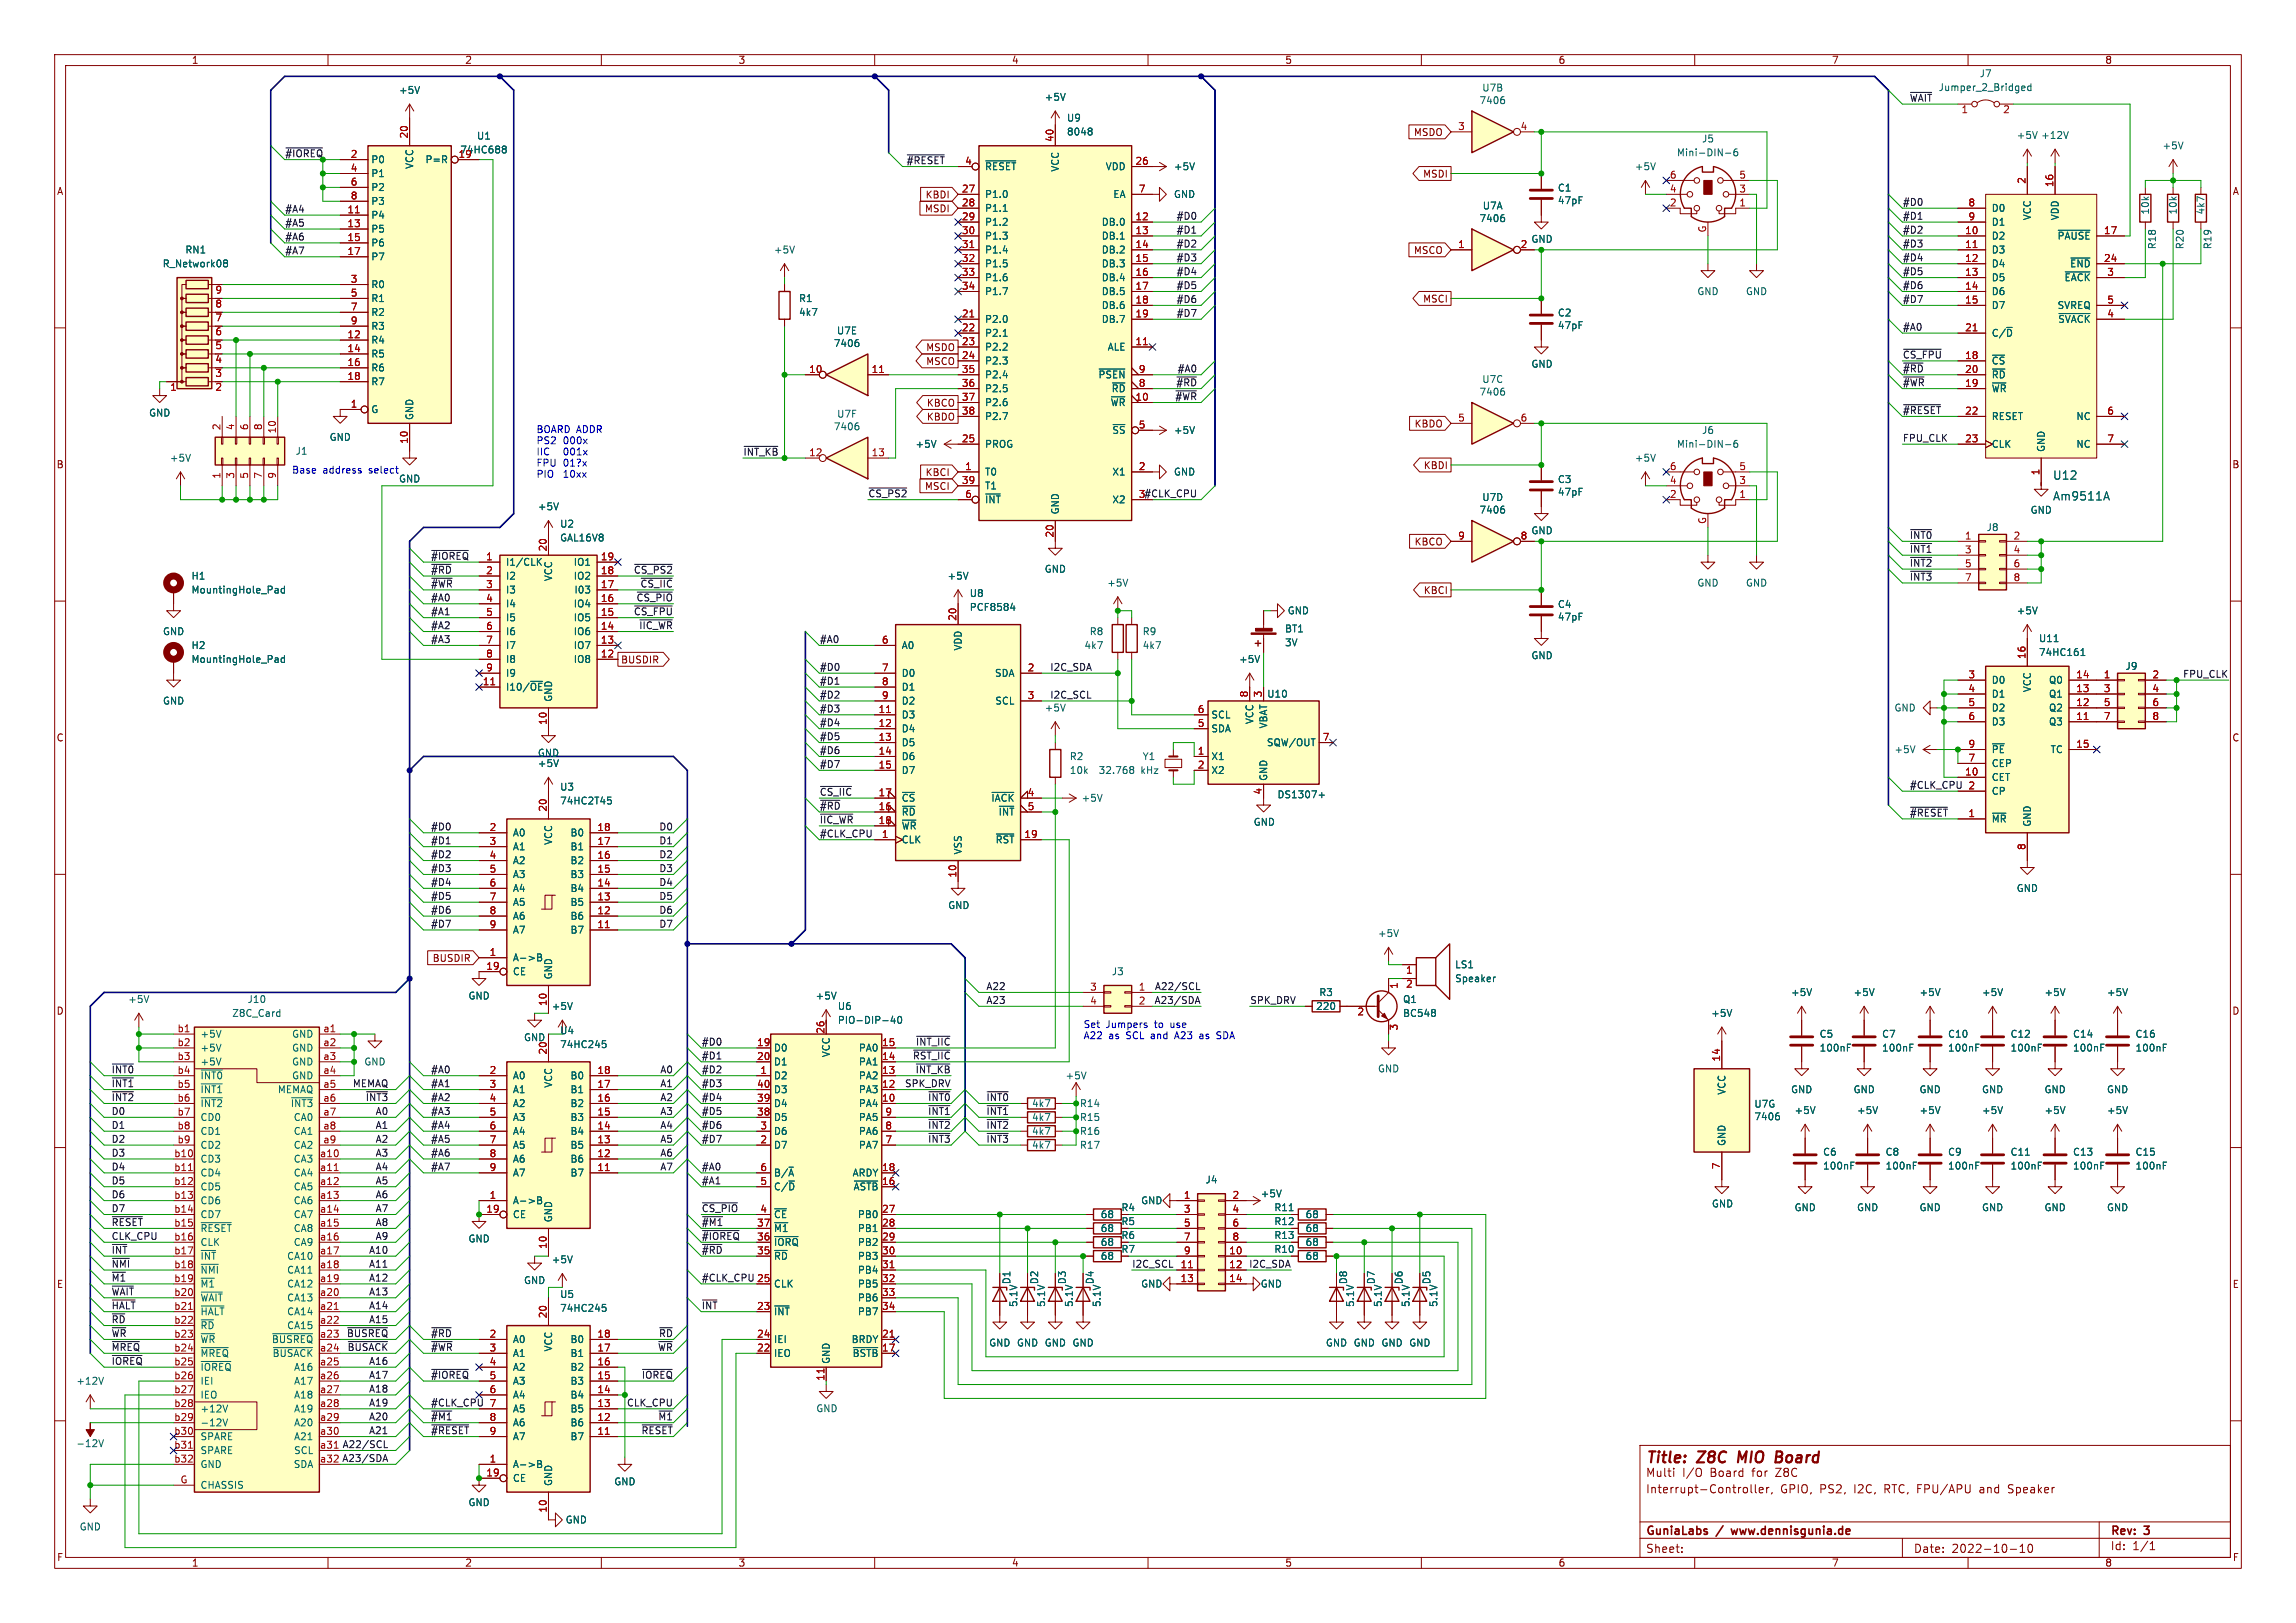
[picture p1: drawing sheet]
<svg xmlns="http://www.w3.org/2000/svg" width="420mm" height="297mm" viewBox="0 0 420 297" stroke-linecap="round" stroke-linejoin="round" font-family="sans-serif">
<defs><g id="words">
<g font-size="2.8" fill="#840000">
<text x="301" y="268.3">Title:</text>
<text x="310.6" y="268.3">Z8C</text>
<text x="318.8" y="268.3">MIO</text>
<text x="326.4" y="268.3">Board</text>
</g>
<g font-size="2.1" fill="#006464">
<text x="375.5" y="88">U12</text>
<text x="375.5" y="91.8">Am9511A</text>
</g>
<g font-size="2.1" fill="#840000">
<text x="301" y="270.5">Multi</text>
<text x="301" y="273.5">Interrupt-Controller,</text>
<text x="307.7" y="270.5">I/O</text>
<text x="312.9" y="270.5">Board</text>
<text x="320.7" y="270.5">for</text>
<text x="325.1" y="270.5">Z8C</text>
<text x="325.6" y="273.5">GPIO,</text>
<text x="332.9" y="273.5">PS2,</text>
<text x="339.3" y="273.5">I2C,</text>
<text x="345" y="273.5">RTC, FPU/APU</text>
<text x="362.7" y="273.5">and</text>
<text x="368.1" y="273.5">Speaker</text>
<text x="301" y="281.3">GuniaLabs</text>
<text x="314.2" y="281.3">/</text>
<text x="317.5" y="281.3">www.dennisgunia.de</text>
<text x="386" y="281.3">Rev:</text>
<text x="392.4" y="281.3">3</text>
<text x="301" y="284.4">Sheet:</text>
<text x="350" y="284.4">Date:</text>
<text x="357" y="284.4">2022-10-10</text>
<text x="386" y="283.9">Id:</text>
<text x="390.1" y="283.9">1/1</text>
</g>
<g font-size="1.8" fill="#840000">
<text x="35" y="11.9">1</text>
<text x="85" y="11.9">2</text>
<text x="135" y="11.9">3</text>
<text x="185" y="11.9">4</text>
<text x="235" y="11.9">5</text>
<text x="285" y="11.9">6</text>
<text x="335" y="11.9">7</text>
<text x="385" y="11.9">8</text>
<text x="258.5" y="25.1">MSDO</text>
<text x="10.3" y="35.9">A</text>
<text x="260.2" y="32.7">MSDI</text>
<text x="408.3" y="35.9">A</text>
<text x="169.1" y="39.1">MSDI</text>
<text x="169.2" y="36.5">KBDI</text>
<text x="258.5" y="46.7">MSCO</text>
<text x="260.2" y="55.6">MSCI</text>
<text x="169.3" y="64.5">MSDO</text>
<text x="169.3" y="67">MSCO</text>
<text x="169.4" y="77.2">KBDO</text>
<text x="169.4" y="74.6">KBCO</text>
<text x="258.7" y="78.4">KBDO</text>
<text x="10.3" y="85.9">B</text>
<text x="169.1" y="89.9">MSCI</text>
<text x="169.2" y="87.3">KBCI</text>
<text x="260.3" y="86">KBDI</text>
<text x="408.2" y="85.9">B</text>
<text x="258.7" y="100">KBCO</text>
<text x="260.3" y="108.9">KBCI</text>
<text x="113.5" y="121.6">BUSDIR</text>
<text x="10.3" y="135.9">C</text>
<text x="408.2" y="135.9">C</text>
<text x="79" y="176.2">BUSDIR</text>
<text x="10.3" y="185.9">D</text>
<text x="408.2" y="185.9">D</text>
<text x="205" y="221.8">R4</text>
<text x="205" y="224.4">R5</text>
<text x="205" y="226.9">R6</text>
<text x="205" y="229.5">R7</text>
<text x="10.3" y="235.9">E</text>
<text x="408.3" y="235.9">E</text>
<text x="10.3" y="285.9">F</text>
<text x="35" y="286.9">1</text>
<text x="85" y="286.9">2</text>
<text x="135" y="286.9">3</text>
<text x="185" y="286.9">4</text>
<text x="235" y="286.9">5</text>
<text x="285" y="286.9">6</text>
<text x="335" y="286.9">7</text>
<text x="385" y="286.9">8</text>
<text x="408.3" y="285.9">F</text>
</g>
<g font-size="1.8" fill="#006464">
<text x="72.9" y="17.4">+5V</text>
<text x="271" y="16.9">U7B</text>
<text x="354.5" y="16.9">Jumper_2_Bridged</text>
<text x="362" y="14.3">J7</text>
<text x="191" y="18.6">+5V</text>
<text x="195.1" y="22.5">U9</text>
<text x="270.5" y="19.3">7406</text>
<text x="84.1" y="28.3">74HC688</text>
<text x="87.1" y="25.7">U1</text>
<text x="195.1" y="25">8048</text>
<text x="306.7" y="28.8">Mini-DIN-6</text>
<text x="311.2" y="26.3">J5</text>
<text x="368.8" y="25.6">+5V</text>
<text x="373.3" y="25.6">+12V</text>
<text x="395.5" y="27.5">+5V</text>
<text x="67.8" y="30.1">P0</text>
<text x="67.8" y="32.6">P1</text>
<text x="67.8" y="35.2">P2</text>
<text x="75.8" y="31" transform="rotate(-90 75.8 31)">VCC</text>
<text x="77.7" y="30.1">P=R</text>
<text x="180.1" y="31.3">~{RESET}</text>
<text x="193.9" y="31.5" transform="rotate(-90 193.9 31.5)">VCC</text>
<text x="202.2" y="31.3">VDD</text>
<text x="214.6" y="31.3">+5V</text>
<text x="284.9" y="35.3">C1</text>
<text x="299" y="31.3">+5V</text>
<text x="67.8" y="40.2">P4</text>
<text x="67.8" y="37.7">P3</text>
<text x="180.1" y="36.4">P1.0</text>
<text x="180.1" y="39">P1.1</text>
<text x="180.1" y="41.5">P1.2</text>
<text x="201.4" y="41.5">DB.0</text>
<text x="203.6" y="36.4">EA</text>
<text x="214.6" y="36.4">GND</text>
<text x="270.5" y="40.8">7406</text>
<text x="271.1" y="38.5">U7A</text>
<text x="284.9" y="37.6">47pF</text>
<text x="364.2" y="39">D0</text>
<text x="364.2" y="41.5">D1</text>
<text x="371.7" y="40.4" transform="rotate(-90 371.7 40.4)">VCC</text>
<text x="376.8" y="40.4" transform="rotate(-90 376.8 40.4)">VDD</text>
<text x="393.3" y="39.4" transform="rotate(-90 393.3 39.4)">10k</text>
<text x="398.4" y="39.4" transform="rotate(-90 398.4 39.4)">10k</text>
<text x="403.5" y="39.4" transform="rotate(-90 403.5 39.4)">4k7</text>
<text x="33.8" y="46.6">RN1</text>
<text x="67.8" y="42.8">P5</text>
<text x="67.8" y="45.3">P6</text>
<text x="67.8" y="47.9">P7</text>
<text x="141.5" y="46.6">+5V</text>
<text x="180.1" y="44">P1.3</text>
<text x="180.1" y="46.6">P1.4</text>
<text x="201.4" y="44">DB.1</text>
<text x="201.4" y="46.6">DB.2</text>
<text x="280" y="44.6">GND</text>
<text x="364.2" y="44">D2</text>
<text x="364.2" y="46.6">D3</text>
<text x="376.3" y="44">~{PAUSE}</text>
<text x="394.6" y="45.7" transform="rotate(-90 394.6 45.7)">R18</text>
<text x="399.6" y="45.7" transform="rotate(-90 399.6 45.7)">R20</text>
<text x="404.7" y="45.7" transform="rotate(-90 404.7 45.7)">R19</text>
<text x="29.7" y="49.1">R_Network08</text>
<text x="67.8" y="52.9">R0</text>
<text x="180.1" y="49.1">P1.5</text>
<text x="180.1" y="51.7">P1.6</text>
<text x="201.4" y="49.1">DB.3</text>
<text x="201.4" y="51.7">DB.4</text>
<text x="364.2" y="49.1">D4</text>
<text x="364.2" y="51.7">D5</text>
<text x="377.5" y="51.7">~{EACK}</text>
<text x="378.6" y="49.1">~{END}</text>
<text x="67.8" y="55.5">R1</text>
<text x="67.8" y="58">R2</text>
<text x="146.1" y="55.5">R1</text>
<text x="146.1" y="58">4k7</text>
<text x="180.1" y="59.3">P2.0</text>
<text x="180.1" y="54.2">P1.7</text>
<text x="201.4" y="54.2">DB.5</text>
<text x="201.4" y="56.7">DB.6</text>
<text x="201.4" y="59.3">DB.7</text>
<text x="284.9" y="58.1">C2</text>
<text x="310.4" y="54.2">GND</text>
<text x="319.3" y="54.2">GND</text>
<text x="364.2" y="54.2">D6</text>
<text x="364.2" y="56.7">D7</text>
<text x="376.3" y="56.7">SVREQ</text>
<text x="376.4" y="59.3">~{SVACK}</text>
<text x="67.8" y="63.1">R4</text>
<text x="67.8" y="65.6">R5</text>
<text x="67.8" y="60.6">R3</text>
<text x="152.4" y="63.7">7406</text>
<text x="153" y="61.4">U7E</text>
<text x="180.1" y="61.8">P2.1</text>
<text x="180.1" y="64.4">P2.2</text>
<text x="202.5" y="64.4">ALE</text>
<text x="284.9" y="60.4">47pF</text>
<text x="364.2" y="61.8">C/~{D}</text>
<text x="67.8" y="68.2">R6</text>
<text x="67.8" y="70.7">R7</text>
<text x="180.1" y="66.9">P2.3</text>
<text x="180.1" y="69.4">P2.4</text>
<text x="180.1" y="72">P2.5</text>
<text x="200.8" y="69.4">~{PSEN}</text>
<text x="203.3" y="72">~{RD}</text>
<text x="271" y="70.3">U7C</text>
<text x="280" y="67.5">GND</text>
<text x="364.2" y="66.9">~{CS}</text>
<text x="364.2" y="72">~{WR}</text>
<text x="364.2" y="69.4">~{RD}</text>
<text x="27.2" y="76.4">GND</text>
<text x="67.8" y="75.8">G</text>
<text x="75.8" y="77" transform="rotate(-90 75.8 77)">GND</text>
<text x="153" y="76.6">U7F</text>
<text x="180.1" y="74.5">P2.6</text>
<text x="180.1" y="77.1">P2.7</text>
<text x="203.1" y="74.5">~{WR}</text>
<text x="270.5" y="72.6">7406</text>
<text x="364.2" y="77.1">RESET</text>
<text x="379.7" y="77.1">NC</text>
<text x="54" y="83.4">J1</text>
<text x="60.2" y="80.9">GND</text>
<text x="152.4" y="78.9">7406</text>
<text x="167.4" y="82.1">+5V</text>
<text x="180.1" y="82.1">PROG</text>
<text x="203.4" y="79.6">~{SS}</text>
<text x="214.6" y="79.6">+5V</text>
<text x="306.7" y="82.1">Mini-DIN-6</text>
<text x="311.2" y="79.6">J6</text>
<text x="364.2" y="82.1">CLK</text>
<text x="374.2" y="82.8" transform="rotate(-90 374.2 82.8)">GND</text>
<text x="379.7" y="82.1">NC</text>
<text x="31" y="84.7">+5V</text>
<text x="72.9" y="88.5">GND</text>
<text x="180.1" y="87.2">T0</text>
<text x="180.1" y="89.8">T1</text>
<text x="203.4" y="87.2">X1</text>
<text x="214.6" y="87.2">GND</text>
<text x="284.9" y="88.6">C3</text>
<text x="299" y="84.7">+5V</text>
<text x="98.3" y="93.6">+5V</text>
<text x="180.1" y="92.3">~{INT}</text>
<text x="193.9" y="94.2" transform="rotate(-90 193.9 94.2)">GND</text>
<text x="203.4" y="92.3">X2</text>
<text x="270.5" y="94.2">7406</text>
<text x="271" y="91.9">U7D</text>
<text x="284.9" y="90.9">47pF</text>
<text x="371.3" y="94.2">GND</text>
<text x="102.4" y="96.7">U2</text>
<text x="102.4" y="99.3">GAL16V8</text>
<text x="280" y="98">GND</text>
<text x="363.3" y="97.4">J8</text>
<text x="34.9" y="106.3">H1</text>
<text x="92.5" y="103.7">I1/CLK</text>
<text x="92.5" y="106.3">I2</text>
<text x="101.2" y="106.4" transform="rotate(-90 101.2 106.4)">VCC</text>
<text x="104.9" y="106.3">IO2</text>
<text x="104.9" y="103.7">IO1</text>
<text x="173.2" y="106.3">+5V</text>
<text x="191" y="105">GND</text>
<text x="202.4" y="107.5">+5V</text>
<text x="310.4" y="107.5">GND</text>
<text x="319.3" y="107.5">GND</text>
<text x="34.9" y="108.8">MountingHole_Pad</text>
<text x="92.5" y="108.8">I3</text>
<text x="92.5" y="111.4">I4</text>
<text x="92.5" y="113.9">I5</text>
<text x="104.9" y="113.9">IO5</text>
<text x="104.9" y="111.4">IO4</text>
<text x="105" y="108.8">I03</text>
<text x="177.3" y="109.4">U8</text>
<text x="177.3" y="112">PCF8584</text>
<text x="235.5" y="112.6">GND</text>
<text x="284.9" y="111.5">C4</text>
<text x="284.9" y="113.8">47pF</text>
<text x="368.8" y="112.6">+5V</text>
<text x="29.7" y="116.4">GND</text>
<text x="34.9" y="119">H2</text>
<text x="92.5" y="116.4">I6</text>
<text x="92.5" y="119">I7</text>
<text x="104.9" y="119">IO7</text>
<text x="104.9" y="116.4">IO6</text>
<text x="164.8" y="119">A0</text>
<text x="176.1" y="119.1" transform="rotate(-90 176.1 119.1)">VDD</text>
<text x="198.3" y="119">4k7</text>
<text x="199.2" y="116.4">R8</text>
<text x="208.9" y="116.4">R9</text>
<text x="208.9" y="119">4k7</text>
<text x="235" y="115.9">BT1</text>
<text x="235" y="118.5">3V</text>
<text x="372.9" y="117.7">U11</text>
<text x="34.9" y="121.5">MountingHole_Pad</text>
<text x="92.5" y="121.5">I8</text>
<text x="92.5" y="124.1">I9</text>
<text x="104.9" y="121.5">IO8</text>
<text x="164.8" y="124.1">D0</text>
<text x="181.9" y="124.1">SDA</text>
<text x="226.6" y="121.5">+5V</text>
<text x="280" y="120.8">GND</text>
<text x="364.2" y="125.3">D0</text>
<text x="372.9" y="120.2">74HC161</text>
<text x="374.7" y="125.3">Q0</text>
<text x="388.7" y="122.8">J9</text>
<text x="29.7" y="129.1">GND</text>
<text x="92.5" y="126.6">I10/~{OE}</text>
<text x="101.2" y="128.5" transform="rotate(-90 101.2 128.5)">GND</text>
<text x="164.8" y="131.7">D3</text>
<text x="164.8" y="126.6">D1</text>
<text x="164.8" y="129.1">D2</text>
<text x="182" y="129.1">SCL</text>
<text x="191" y="130.4">+5V</text>
<text x="221.5" y="131.7">SCL</text>
<text x="231.7" y="127.9">U10</text>
<text x="346.4" y="130.4">GND</text>
<text x="364.2" y="127.9">D1</text>
<text x="364.2" y="130.4">D2</text>
<text x="371.7" y="126.8" transform="rotate(-90 371.7 126.8)">VCC</text>
<text x="374.7" y="130.4">Q2</text>
<text x="374.7" y="127.9">Q1</text>
<text x="164.8" y="134.2">D4</text>
<text x="164.8" y="136.8">D5</text>
<text x="221.5" y="134.2">SDA</text>
<text x="229.5" y="132.6" transform="rotate(-90 229.5 132.6)">VCC</text>
<text x="231.6" y="136.8">SQW/OUT</text>
<text x="232" y="133.4" transform="rotate(-90 232 133.4)">VBAT</text>
<text x="364.2" y="132.9">D3</text>
<text x="374.7" y="132.9">Q3</text>
<text x="98.3" y="140.6">+5V</text>
<text x="98.3" y="138.7">GND</text>
<text x="164.8" y="139.3">D6</text>
<text x="164.8" y="141.8">D7</text>
<text x="195.6" y="139.3">R2</text>
<text x="195.6" y="141.8">10k</text>
<text x="200.9" y="141.8">32.768</text>
<text x="208.7" y="141.8">kHz</text>
<text x="208.9" y="139.3">Y1</text>
<text x="221.5" y="139.3">X1</text>
<text x="221.5" y="141.8">X2</text>
<text x="232" y="143" transform="rotate(-90 232 143)">GND</text>
<text x="346.4" y="138">+5V</text>
<text x="364.2" y="143.1">CET</text>
<text x="364.2" y="140.6">CEP</text>
<text x="364.2" y="138">~{PE}</text>
<text x="375" y="138">TC</text>
<text x="102.4" y="144.9">U3</text>
<text x="102.4" y="147.4">74HC2T45</text>
<text x="164.8" y="149.5">~{RD}</text>
<text x="164.8" y="146.9">~{CS}</text>
<text x="181.2" y="146.9">~{IACK}</text>
<text x="182.6" y="149.5">~{INT}</text>
<text x="197.7" y="146.9">+5V</text>
<text x="233.6" y="146.3">DS1307+</text>
<text x="364.2" y="145.6">CP</text>
<text x="93.7" y="153.3">A0</text>
<text x="93.7" y="155.8">A1</text>
<text x="101.2" y="154.7" transform="rotate(-90 101.2 154.7)">VCC</text>
<text x="104.3" y="155.8">B1</text>
<text x="104.3" y="153.3">B0</text>
<text x="164.8" y="154.5">CLK</text>
<text x="164.8" y="152">~{WR}</text>
<text x="182" y="154.5">~{RST}</text>
<text x="229.2" y="151.3">GND</text>
<text x="364.2" y="150.7">~{MR}</text>
<text x="371.7" y="151.4" transform="rotate(-90 371.7 151.4)">GND</text>
<text x="93.7" y="158.3">A2</text>
<text x="93.7" y="160.9">A3</text>
<text x="104.3" y="160.9">B3</text>
<text x="104.3" y="158.3">B2</text>
<text x="176.1" y="156.5" transform="rotate(-90 176.1 156.5)">VSS</text>
<text x="93.7" y="163.4">A4</text>
<text x="93.7" y="166">A5</text>
<text x="104.3" y="166">B5</text>
<text x="104.3" y="163.4">B4</text>
<text x="173.4" y="166.5">GND</text>
<text x="368.8" y="163.4">GND</text>
<text x="93.7" y="168.5">A6</text>
<text x="93.7" y="171">A7</text>
<text x="104.3" y="171">B7</text>
<text x="104.3" y="168.5">B6</text>
<text x="252" y="171.7">+5V</text>
<text x="93.7" y="176.1">A-&gt;B</text>
<text x="93.7" y="178.7">CE</text>
<text x="101.2" y="179.3" transform="rotate(-90 101.2 179.3)">GND</text>
<text x="203.3" y="178.7">J3</text>
<text x="266.1" y="177.4">LS1</text>
<text x="266.1" y="179.9">Speaker</text>
<text x="23.4" y="183.7">+5V</text>
<text x="45.2" y="183.7">J10</text>
<text x="85.6" y="183.1">GND</text>
<text x="100.8" y="185">+5V</text>
<text x="149.1" y="183.1">+5V</text>
<text x="153.2" y="185">U6</text>
<text x="240.7" y="185">220</text>
<text x="241.2" y="182.5">R3</text>
<text x="256.6" y="183.7">Q1</text>
<text x="327.5" y="182.5">+5V</text>
<text x="339" y="182.5">+5V</text>
<text x="351" y="182.5">+5V</text>
<text x="362.5" y="182.5">+5V</text>
<text x="373.9" y="182.5">+5V</text>
<text x="385.3" y="182.5">+5V</text>
<text x="36.6" y="190.1">+5V</text>
<text x="42.4" y="186.3">Z8C_Card</text>
<text x="53.3" y="190.1">GND</text>
<text x="95.8" y="190.7">GND</text>
<text x="102.4" y="189.5">U4</text>
<text x="102.4" y="192">74HC245</text>
<text x="153.2" y="187.6">PIO-DIP-40</text>
<text x="256.6" y="186.3">BC548</text>
<text x="312.9" y="186.3">+5V</text>
<text x="332.8" y="190.1">C5</text>
<text x="344.2" y="190.1">C7</text>
<text x="356.2" y="190.1">C10</text>
<text x="367.7" y="190.1">C12</text>
<text x="379.1" y="190.1">C14</text>
<text x="390.5" y="190.1">C16</text>
<text x="36.6" y="192.6">+5V</text>
<text x="36.6" y="195.2">+5V</text>
<text x="36.6" y="197.7">~{INT0}</text>
<text x="53.3" y="192.6">GND</text>
<text x="53.3" y="195.2">GND</text>
<text x="53.3" y="197.7">GND</text>
<text x="66.5" y="195.2">GND</text>
<text x="93.7" y="197.7">A0</text>
<text x="104.3" y="197.7">B0</text>
<text x="141.5" y="197.7">D2</text>
<text x="141.5" y="192.6">D0</text>
<text x="141.5" y="195.2">D1</text>
<text x="152" y="193.6" transform="rotate(-90 152 193.6)">VCC</text>
<text x="157" y="197.7">PA2</text>
<text x="157" y="195.2">PA1</text>
<text x="157" y="192.6">PA0</text>
<text x="194.8" y="197.7">+5V</text>
<text x="252" y="196.4">GND</text>
<text x="332.8" y="192.6">100nF</text>
<text x="344.2" y="192.6">100nF</text>
<text x="356.2" y="192.6">100nF</text>
<text x="367.7" y="192.6">100nF</text>
<text x="379.1" y="192.6">100nF</text>
<text x="390.5" y="192.6">100nF</text>
<text x="36.6" y="200.3">~{INT1}</text>
<text x="36.6" y="202.8">~{INT2}</text>
<text x="50.7" y="200.3">MEMAQ</text>
<text x="53.1" y="202.8">~{INT3}</text>
<text x="93.7" y="200.3">A1</text>
<text x="93.7" y="202.8">A2</text>
<text x="101.2" y="199.2" transform="rotate(-90 101.2 199.2)">VCC</text>
<text x="104.3" y="202.8">B2</text>
<text x="104.3" y="200.3">B1</text>
<text x="141.5" y="202.8">D4</text>
<text x="141.5" y="200.3">D3</text>
<text x="157" y="202.8">PA4</text>
<text x="157" y="200.3">PA3</text>
<text x="188.7" y="202.8">4k7</text>
<text x="197.4" y="202.8">R14</text>
<text x="315.8" y="200.4" transform="rotate(-90 315.8 200.4)">VCC</text>
<text x="320.8" y="202.9">U7G</text>
<text x="327.5" y="200.3">GND</text>
<text x="339" y="200.3">GND</text>
<text x="351" y="200.3">GND</text>
<text x="362.5" y="200.3">GND</text>
<text x="373.9" y="200.3">GND</text>
<text x="385.3" y="200.3">GND</text>
<text x="36.6" y="205.3">CD0</text>
<text x="36.6" y="207.9">CD1</text>
<text x="53.6" y="205.3">CA0</text>
<text x="53.6" y="207.9">CA1</text>
<text x="93.7" y="205.3">A3</text>
<text x="93.7" y="207.9">A4</text>
<text x="104.3" y="207.9">B4</text>
<text x="104.3" y="205.3">B3</text>
<text x="141.5" y="207.9">D6</text>
<text x="141.5" y="205.3">D5</text>
<text x="157" y="207.9">PA6</text>
<text x="157" y="205.3">PA5</text>
<text x="188.7" y="207.9">4k7</text>
<text x="188.7" y="205.3">4k7</text>
<text x="197.4" y="207.9">R16</text>
<text x="197.4" y="205.3">R15</text>
<text x="315.8" y="209.8" transform="rotate(-90 315.8 209.8)">GND</text>
<text x="320.8" y="205.2">7406</text>
<text x="328.2" y="204.1">+5V</text>
<text x="339.6" y="204.1">+5V</text>
<text x="351" y="204.1">+5V</text>
<text x="362.5" y="204.1">+5V</text>
<text x="373.9" y="204.1">+5V</text>
<text x="385.3" y="204.1">+5V</text>
<text x="36.6" y="213">CD3</text>
<text x="36.6" y="215.5">CD4</text>
<text x="36.6" y="210.4">CD2</text>
<text x="53.6" y="213">CA3</text>
<text x="53.6" y="215.5">CA4</text>
<text x="53.6" y="210.4">CA2</text>
<text x="93.7" y="210.4">A5</text>
<text x="93.7" y="213">A6</text>
<text x="93.7" y="215.5">A7</text>
<text x="104.3" y="215.5">B7</text>
<text x="104.3" y="213">B6</text>
<text x="104.3" y="210.4">B5</text>
<text x="141.5" y="210.4">D7</text>
<text x="141.5" y="215.5">B/~{A}</text>
<text x="155.9" y="215.5">ARDY</text>
<text x="157" y="210.4">PA7</text>
<text x="188.7" y="210.4">4k7</text>
<text x="197.4" y="210.4">R17</text>
<text x="333.4" y="211.7">C6</text>
<text x="333.4" y="214.2">100nF</text>
<text x="344.8" y="211.7">C8</text>
<text x="344.8" y="214.2">100nF</text>
<text x="356.2" y="211.7">C9</text>
<text x="356.2" y="214.2">100nF</text>
<text x="367.7" y="211.7">C11</text>
<text x="367.7" y="214.2">100nF</text>
<text x="379.1" y="211.7">C13</text>
<text x="379.1" y="214.2">100nF</text>
<text x="390.5" y="211.7">C15</text>
<text x="390.5" y="214.2">100nF</text>
<text x="36.6" y="218">CD5</text>
<text x="36.6" y="220.6">CD6</text>
<text x="53.6" y="218">CA5</text>
<text x="53.6" y="220.6">CA6</text>
<text x="93.7" y="220.6">A-&gt;B</text>
<text x="141.5" y="218">C/~{D}</text>
<text x="156" y="218">~{ASTB}</text>
<text x="208.6" y="220.6">GND</text>
<text x="220.4" y="216.8">J4</text>
<text x="230.5" y="219.3">+5V</text>
<text x="233" y="221.8">R11</text>
<text x="313" y="221.2">GND</text>
<text x="328.2" y="221.8">GND</text>
<text x="339.6" y="221.8">GND</text>
<text x="351" y="221.8">GND</text>
<text x="362.5" y="221.8">GND</text>
<text x="373.9" y="221.8">GND</text>
<text x="385.3" y="221.8">GND</text>
<text x="36.6" y="223.1">CD7</text>
<text x="36.6" y="225.7">~{RESET}</text>
<text x="53.6" y="223.1">CA7</text>
<text x="53.6" y="225.7">CA8</text>
<text x="85.6" y="227.6">GND</text>
<text x="93.7" y="223.1">CE</text>
<text x="101.2" y="223.8" transform="rotate(-90 101.2 223.8)">GND</text>
<text x="141.5" y="225.7">~{M1}</text>
<text x="141.5" y="223.1">~{CE}</text>
<text x="156.8" y="223.1">PB0</text>
<text x="156.8" y="225.7">PB1</text>
<text x="201.3" y="223.1">68</text>
<text x="201.3" y="225.7">68</text>
<text x="233" y="226.9">R13</text>
<text x="233" y="224.4">R12</text>
<text x="238.7" y="225.7">68</text>
<text x="238.7" y="223.1">68</text>
<text x="36.6" y="228.2">CLK</text>
<text x="36.6" y="230.7">~{INT}</text>
<text x="36.6" y="233.3">~{NMI}</text>
<text x="52.4" y="230.7">CA10</text>
<text x="52.4" y="233.3">CA11</text>
<text x="53.6" y="228.2">CA9</text>
<text x="100.8" y="231.4">+5V</text>
<text x="141.5" y="230.7">~{RD}</text>
<text x="141.5" y="228.2">~{IORQ}</text>
<text x="156.8" y="228.2">PB2</text>
<text x="156.8" y="230.7">PB3</text>
<text x="156.8" y="233.3">PB4</text>
<text x="201.3" y="230.7">68</text>
<text x="201.3" y="228.2">68</text>
<text x="233" y="229.5">R10</text>
<text x="238.7" y="228.2">68</text>
<text x="238.7" y="230.7">68</text>
<text x="36.6" y="235.8">~{M1}</text>
<text x="36.6" y="238.4">~{WAIT}</text>
<text x="52.4" y="235.8">CA12</text>
<text x="52.4" y="238.4">CA13</text>
<text x="95.8" y="235.2">GND</text>
<text x="102.4" y="237.7">U5</text>
<text x="141.5" y="235.8">CLK</text>
<text x="156.8" y="235.8">PB5</text>
<text x="156.8" y="238.4">PB6</text>
<text x="185" y="235.1" transform="rotate(-90 185 235.1)">D1</text>
<text x="186.3" y="239.3" transform="rotate(-90 186.3 239.3)">5.1V</text>
<text x="190.1" y="235.1" transform="rotate(-90 190.1 235.1)">D2</text>
<text x="191.4" y="239.3" transform="rotate(-90 191.4 239.3)">5.1V</text>
<text x="195.2" y="235.1" transform="rotate(-90 195.2 235.1)">D3</text>
<text x="196.4" y="239.3" transform="rotate(-90 196.4 239.3)">5.1V</text>
<text x="200.3" y="235.1" transform="rotate(-90 200.3 235.1)">D4</text>
<text x="201.5" y="239.3" transform="rotate(-90 201.5 239.3)">5.1V</text>
<text x="208.6" y="235.8">GND</text>
<text x="230.5" y="235.8">GND</text>
<text x="246.6" y="235.1" transform="rotate(-90 246.6 235.1)">D8</text>
<text x="247.9" y="239.3" transform="rotate(-90 247.9 239.3)">5.1V</text>
<text x="251.7" y="235.1" transform="rotate(-90 251.7 235.1)">D7</text>
<text x="253" y="239.3" transform="rotate(-90 253 239.3)">5.1V</text>
<text x="256.8" y="235.1" transform="rotate(-90 256.8 235.1)">D6</text>
<text x="258" y="239.3" transform="rotate(-90 258 239.3)">5.1V</text>
<text x="261.8" y="235.1" transform="rotate(-90 261.8 235.1)">D5</text>
<text x="263.1" y="239.3" transform="rotate(-90 263.1 239.3)">5.1V</text>
<text x="36.6" y="240.9">~{HALT}</text>
<text x="36.6" y="243.4">~{RD}</text>
<text x="36.6" y="246">~{WR}</text>
<text x="49.6" y="246">~{BUSREQ}</text>
<text x="52.4" y="240.9">CA14</text>
<text x="52.4" y="243.4">CA15</text>
<text x="93.7" y="246">A0</text>
<text x="102.4" y="240.3">74HC245</text>
<text x="104.3" y="246">B0</text>
<text x="141.5" y="240.9">~{INT}</text>
<text x="141.5" y="246">IEI</text>
<text x="155.7" y="246">BRDY</text>
<text x="156.8" y="240.9">PB7</text>
<text x="36.6" y="248.5">~{MREQ}</text>
<text x="36.6" y="251.1">~{IOREQ}</text>
<text x="49.8" y="248.5">~{BUSACK}</text>
<text x="53.7" y="251.1">A16</text>
<text x="93.7" y="248.5">A1</text>
<text x="93.7" y="251.1">A2</text>
<text x="101.2" y="247.4" transform="rotate(-90 101.2 247.4)">VCC</text>
<text x="104.3" y="251.1">B2</text>
<text x="104.3" y="248.5">B1</text>
<text x="141.5" y="248.5">IEO</text>
<text x="152" y="249.7" transform="rotate(-90 152 249.7)">GND</text>
<text x="155.9" y="248.5">~{BSTB}</text>
<text x="180.8" y="246.6">GND GND GND GND</text>
<text x="242.4" y="246.6">GND GND GND GND</text>
<text x="13.9" y="253.6">+12V</text>
<text x="36.6" y="253.6">IEI</text>
<text x="36.6" y="256.1">IEO</text>
<text x="53.7" y="253.6">A17</text>
<text x="53.7" y="256.1">A18</text>
<text x="93.7" y="253.6">A3</text>
<text x="93.7" y="256.1">A4</text>
<text x="104.3" y="256.1">B4</text>
<text x="104.3" y="253.6">B3</text>
<text x="36.6" y="258.7">+12V</text>
<text x="36.6" y="261.2">-12V</text>
<text x="36.6" y="263.8">SPARE</text>
<text x="53.7" y="258.7">A19</text>
<text x="53.7" y="261.2">A20</text>
<text x="53.7" y="263.8">A21</text>
<text x="93.7" y="258.7">A5</text>
<text x="93.7" y="261.2">A6</text>
<text x="93.7" y="263.8">A7</text>
<text x="104.3" y="263.8">B7</text>
<text x="104.3" y="261.2">B6</text>
<text x="104.3" y="258.7">B5</text>
<text x="149.2" y="258.6">GND</text>
<text x="13.9" y="265">-12V</text>
<text x="36.6" y="266.3">SPARE</text>
<text x="36.6" y="268.8">GND</text>
<text x="53.6" y="268.8">SDA</text>
<text x="53.7" y="266.3">SCL</text>
<text x="93.7" y="268.8">A-&gt;B</text>
<text x="36.6" y="272.6">CHASSIS</text>
<text x="85.6" y="275.8">GND</text>
<text x="93.7" y="271.4">CE</text>
<text x="101.2" y="272" transform="rotate(-90 101.2 272)">GND</text>
<text x="112.3" y="272">GND</text>
<text x="14.5" y="280.3">GND</text>
<text x="103.4" y="279">GND</text>
</g>
<g font-size="1.8" fill="#a90000">
<text x="266.6" y="23.9">3</text>
<text x="278.1" y="23.9">4</text>
<text x="358.7" y="21">1</text>
<text x="366.3" y="21">2</text>
<text x="64.1" y="29">2</text>
<text x="74.7" y="25.4" transform="rotate(-90 74.7 25.4)">20</text>
<text x="83.8" y="29">19</text>
<text x="192.8" y="26.1" transform="rotate(-90 192.8 26.1)">40</text>
<text x="64.1" y="31.5">4</text>
<text x="64.1" y="34">6</text>
<text x="175.9" y="35.3">27</text>
<text x="176.5" y="30.2">4</text>
<text x="207.6" y="30.2">26</text>
<text x="208.2" y="35.3">7</text>
<text x="305.4" y="35.3">4</text>
<text x="305.4" y="32.8">6</text>
<text x="318.1" y="35.3">3</text>
<text x="318.1" y="32.8">5</text>
<text x="370.6" y="33.7" transform="rotate(-90 370.6 33.7)">2</text>
<text x="375.7" y="34.3" transform="rotate(-90 375.7 34.3)">16</text>
<text x="63.5" y="39.1">11</text>
<text x="63.5" y="41.7">13</text>
<text x="64.1" y="36.6">8</text>
<text x="175.9" y="37.8">28</text>
<text x="175.9" y="40.4">29</text>
<text x="207.6" y="40.4">12</text>
<text x="305.4" y="37.8">2</text>
<text x="318.1" y="37.8">1</text>
<text x="360" y="37.8">8</text>
<text x="360" y="40.4">9</text>
<text x="63.5" y="44.2">15</text>
<text x="63.5" y="46.7">17</text>
<text x="175.9" y="42.9">30</text>
<text x="175.9" y="45.5">31</text>
<text x="207.6" y="42.9">13</text>
<text x="207.6" y="45.5">14</text>
<text x="266.6" y="45.5">1</text>
<text x="278.1" y="45.5">2</text>
<text x="312.2" y="42.6" transform="rotate(-90 312.2 42.6)">G</text>
<text x="359.4" y="42.9">10</text>
<text x="359.4" y="45.5">11</text>
<text x="384.8" y="42.9">17</text>
<text x="64.1" y="51.8">3</text>
<text x="175.9" y="48">32</text>
<text x="175.9" y="50.5">33</text>
<text x="175.9" y="53.1">34</text>
<text x="207.6" y="48">15</text>
<text x="207.6" y="50.5">16</text>
<text x="207.6" y="53.1">17</text>
<text x="359.4" y="48">12</text>
<text x="359.4" y="50.5">13</text>
<text x="359.4" y="53.1">14</text>
<text x="384.8" y="48">24</text>
<text x="385.4" y="50.5">3</text>
<text x="39.3" y="59.1">7</text>
<text x="39.3" y="56.6">8</text>
<text x="39.3" y="54.1">9</text>
<text x="64.1" y="54.4">5</text>
<text x="64.1" y="56.9">7</text>
<text x="64.1" y="59.4">9</text>
<text x="175.9" y="58.2">21</text>
<text x="207.6" y="55.6">18</text>
<text x="207.6" y="58.2">19</text>
<text x="359.4" y="55.6">15</text>
<text x="385.4" y="58.2">4</text>
<text x="385.4" y="55.6">5</text>
<text x="39.3" y="64.2">5</text>
<text x="39.3" y="61.7">6</text>
<text x="63.5" y="62">12</text>
<text x="63.5" y="64.5">14</text>
<text x="175.9" y="60.7">22</text>
<text x="175.9" y="63.2">23</text>
<text x="175.9" y="65.8">24</text>
<text x="207.6" y="63.2">11</text>
<text x="359.4" y="65.8">18</text>
<text x="359.4" y="60.7">21</text>
<text x="31" y="71.8">1</text>
<text x="39.3" y="71.8">2</text>
<text x="39.3" y="69.3">3</text>
<text x="39.3" y="66.8">4</text>
<text x="63.5" y="67.1">16</text>
<text x="63.5" y="69.6">18</text>
<text x="147.9" y="68.3">10</text>
<text x="159.3" y="68.3">11</text>
<text x="175.9" y="68.3">35</text>
<text x="175.9" y="70.9">36</text>
<text x="208.2" y="70.9">8</text>
<text x="208.2" y="68.3">9</text>
<text x="359.4" y="70.9">19</text>
<text x="359.4" y="68.3">20</text>
<text x="64.1" y="74.7">1</text>
<text x="175.9" y="73.4">37</text>
<text x="175.9" y="75.9">38</text>
<text x="207.6" y="73.4">10</text>
<text x="266.6" y="77.2">5</text>
<text x="278.1" y="77.2">6</text>
<text x="359.4" y="75.9">22</text>
<text x="385.4" y="75.9">6</text>
<text x="40.4" y="78.8" transform="rotate(-90 40.4 78.8)">2</text>
<text x="42.9" y="78.8" transform="rotate(-90 42.9 78.8)">4</text>
<text x="45.5" y="78.8" transform="rotate(-90 45.5 78.8)">6</text>
<text x="48" y="78.8" transform="rotate(-90 48 78.8)">8</text>
<text x="50.5" y="79.4" transform="rotate(-90 50.5 79.4)">10</text>
<text x="74.7" y="81.3" transform="rotate(-90 74.7 81.3)">10</text>
<text x="147.9" y="83.6">12</text>
<text x="159.3" y="83.6">13</text>
<text x="175.9" y="81">25</text>
<text x="208.2" y="78.5">5</text>
<text x="359.4" y="81">23</text>
<text x="385.4" y="81">7</text>
<text x="40.4" y="87.7" transform="rotate(-90 40.4 87.7)">1</text>
<text x="42.9" y="87.7" transform="rotate(-90 42.9 87.7)">3</text>
<text x="45.5" y="87.7" transform="rotate(-90 45.5 87.7)">5</text>
<text x="48" y="87.7" transform="rotate(-90 48 87.7)">7</text>
<text x="50.5" y="87.7" transform="rotate(-90 50.5 87.7)">9</text>
<text x="175.9" y="88.6">39</text>
<text x="176.5" y="86.1">1</text>
<text x="208.2" y="86.1">2</text>
<text x="305.4" y="88.6">4</text>
<text x="305.4" y="86.1">6</text>
<text x="318.1" y="88.6">3</text>
<text x="318.1" y="86.1">5</text>
<text x="373.1" y="87.1" transform="rotate(-90 373.1 87.1)">1</text>
<text x="176.5" y="91.2">6</text>
<text x="208.2" y="91.2">3</text>
<text x="305.4" y="91.2">2</text>
<text x="312.2" y="96" transform="rotate(-90 312.2 96)">G</text>
<text x="318.1" y="91.2">1</text>
<text x="100.1" y="101" transform="rotate(-90 100.1 101)">20</text>
<text x="192.8" y="98.5" transform="rotate(-90 192.8 98.5)">20</text>
<text x="266.6" y="98.8">9</text>
<text x="278.1" y="98.8">8</text>
<text x="359.3" y="98.8">1</text>
<text x="359.3" y="101.3">3</text>
<text x="368.2" y="98.8">2</text>
<text x="368.2" y="101.3">4</text>
<text x="88.8" y="105.2">2</text>
<text x="88.8" y="107.7">3</text>
<text x="88.8" y="102.6">1</text>
<text x="109.8" y="107.7">17</text>
<text x="109.8" y="105.2">18</text>
<text x="109.8" y="102.6">19</text>
<text x="359.3" y="103.9">5</text>
<text x="359.3" y="106.4">7</text>
<text x="368.2" y="103.9">6</text>
<text x="368.2" y="106.4">8</text>
<text x="88.8" y="110.2">4</text>
<text x="88.8" y="112.8">5</text>
<text x="109.8" y="112.8">15</text>
<text x="109.8" y="110.2">16</text>
<text x="175" y="113.7" transform="rotate(-90 175 113.7)">20</text>
<text x="88.8" y="115.3">6</text>
<text x="88.8" y="117.9">7</text>
<text x="109.8" y="117.9">13</text>
<text x="109.8" y="115.3">14</text>
<text x="161.2" y="117.9">6</text>
<text x="88.2" y="125.5">11</text>
<text x="88.8" y="120.4">8</text>
<text x="88.8" y="122.9">9</text>
<text x="109.8" y="120.4">12</text>
<text x="161.2" y="122.9">7</text>
<text x="161.2" y="125.5">8</text>
<text x="187.9" y="122.9">2</text>
<text x="360" y="124.2">3</text>
<text x="370.6" y="120.7" transform="rotate(-90 370.6 120.7)">16</text>
<text x="379.7" y="124.2">14</text>
<text x="384.7" y="124.2">1</text>
<text x="393.6" y="124.2">2</text>
<text x="160.6" y="130.6">11</text>
<text x="161.2" y="128">9</text>
<text x="187.9" y="128">3</text>
<text x="219" y="130.6">6</text>
<text x="228.3" y="127.7" transform="rotate(-90 228.3 127.7)">8</text>
<text x="230.9" y="127.7" transform="rotate(-90 230.9 127.7)">3</text>
<text x="360" y="126.7">4</text>
<text x="360" y="129.3">5</text>
<text x="360" y="131.8">6</text>
<text x="379.7" y="131.8">11</text>
<text x="379.7" y="129.3">12</text>
<text x="379.7" y="126.7">13</text>
<text x="384.7" y="126.7">3</text>
<text x="384.7" y="129.3">5</text>
<text x="384.7" y="131.8">7</text>
<text x="393.6" y="126.7">4</text>
<text x="393.6" y="129.3">6</text>
<text x="393.6" y="131.8">8</text>
<text x="100.1" y="132.8" transform="rotate(-90 100.1 132.8)">10</text>
<text x="160.6" y="133.1">12</text>
<text x="160.6" y="135.6">13</text>
<text x="219" y="133.1">5</text>
<text x="241.9" y="135.6">7</text>
<text x="360" y="136.9">9</text>
<text x="379.7" y="136.9">15</text>
<text x="160.6" y="138.2">14</text>
<text x="160.6" y="140.7">15</text>
<text x="219" y="138.2">1</text>
<text x="219" y="140.7">2</text>
<text x="359.4" y="142">10</text>
<text x="360" y="139.4">7</text>
<text x="100.1" y="148.6" transform="rotate(-90 100.1 148.6)">20</text>
<text x="160.6" y="148.3">16</text>
<text x="160.6" y="145.8">17</text>
<text x="187.9" y="145.8">4</text>
<text x="187.9" y="148.3">5</text>
<text x="230.9" y="145.5" transform="rotate(-90 230.9 145.5)">4</text>
<text x="360" y="149.6">1</text>
<text x="360" y="144.5">2</text>
<text x="89.5" y="152.1">2</text>
<text x="89.5" y="154.7">3</text>
<text x="109.2" y="154.7">17</text>
<text x="109.2" y="152.1">18</text>
<text x="160.6" y="150.9">18</text>
<text x="161.2" y="153.4">1</text>
<text x="187.3" y="153.4">19</text>
<text x="370.6" y="155.6" transform="rotate(-90 370.6 155.6)">8</text>
<text x="89.5" y="157.2">4</text>
<text x="89.5" y="159.8">5</text>
<text x="109.2" y="159.8">15</text>
<text x="109.2" y="157.2">16</text>
<text x="175" y="160.7" transform="rotate(-90 175 160.7)">10</text>
<text x="89.5" y="162.3">6</text>
<text x="89.5" y="164.8">7</text>
<text x="89.5" y="167.4">8</text>
<text x="109.2" y="167.4">12</text>
<text x="109.2" y="164.8">13</text>
<text x="109.2" y="162.3">14</text>
<text x="89.5" y="169.9">9</text>
<text x="109.2" y="169.9">11</text>
<text x="88.9" y="177.5">19</text>
<text x="89.5" y="175">1</text>
<text x="257.1" y="178.5">1</text>
<text x="100.1" y="184.2" transform="rotate(-90 100.1 184.2)">10</text>
<text x="199.3" y="181.4">3</text>
<text x="199.3" y="183.9">4</text>
<text x="208.2" y="181.4">1</text>
<text x="208.2" y="183.9">2</text>
<text x="256" y="181" transform="rotate(-90 256 181)">1</text>
<text x="257.1" y="181.1">2</text>
<text x="32.4" y="189">b1</text>
<text x="32.4" y="191.5">b2</text>
<text x="59" y="189">a1</text>
<text x="59" y="191.5">a2</text>
<text x="138.4" y="191.5">19</text>
<text x="150.9" y="189.3" transform="rotate(-90 150.9 189.3)">26</text>
<text x="161.2" y="191.5">15</text>
<text x="248.2" y="186.1">2</text>
<text x="256" y="188.7" transform="rotate(-90 256 188.7)">3</text>
<text x="32.4" y="194.1">b3</text>
<text x="32.4" y="196.6">b4</text>
<text x="59" y="194.1">a3</text>
<text x="59" y="196.6">a4</text>
<text x="89.5" y="196.6">2</text>
<text x="100.1" y="193.1" transform="rotate(-90 100.1 193.1)">20</text>
<text x="109.2" y="196.6">18</text>
<text x="138.4" y="194.1">20</text>
<text x="139" y="196.6">1</text>
<text x="161.2" y="196.6">13</text>
<text x="161.2" y="194.1">14</text>
<text x="314.7" y="194.4" transform="rotate(-90 314.7 194.4)">14</text>
<text x="32.4" y="199.1">b5</text>
<text x="32.4" y="201.7">b6</text>
<text x="59" y="199.1">a5</text>
<text x="59" y="201.7">a6</text>
<text x="89.5" y="199.1">3</text>
<text x="89.5" y="201.7">4</text>
<text x="109.2" y="201.7">16</text>
<text x="109.2" y="199.1">17</text>
<text x="138.4" y="201.7">39</text>
<text x="138.4" y="199.1">40</text>
<text x="161.2" y="201.7">10</text>
<text x="161.2" y="199.1">12</text>
<text x="32.4" y="204.2">b7</text>
<text x="32.4" y="206.8">b8</text>
<text x="32.4" y="209.3">b9</text>
<text x="59" y="204.2">a7</text>
<text x="59" y="206.8">a8</text>
<text x="59" y="209.3">a9</text>
<text x="89.5" y="204.2">5</text>
<text x="89.5" y="206.8">6</text>
<text x="89.5" y="209.3">7</text>
<text x="109.2" y="209.3">13</text>
<text x="109.2" y="206.8">14</text>
<text x="109.2" y="204.2">15</text>
<text x="138.4" y="204.2">38</text>
<text x="139" y="209.3">2</text>
<text x="139" y="206.8">3</text>
<text x="161.9" y="209.3">7</text>
<text x="161.9" y="206.8">8</text>
<text x="161.9" y="204.2">9</text>
<text x="31.8" y="211.8">b10</text>
<text x="31.8" y="214.4">b11</text>
<text x="58.4" y="211.8">a10</text>
<text x="58.4" y="214.4">a11</text>
<text x="89.5" y="211.8">8</text>
<text x="89.5" y="214.4">9</text>
<text x="109.2" y="214.4">11</text>
<text x="109.2" y="211.8">12</text>
<text x="139" y="214.4">6</text>
<text x="161.2" y="214.4">18</text>
<text x="314.7" y="214.1" transform="rotate(-90 314.7 214.1)">7</text>
<text x="31.8" y="216.9">b12</text>
<text x="31.8" y="219.5">b13</text>
<text x="31.8" y="222">b14</text>
<text x="58.4" y="216.9">a12</text>
<text x="58.4" y="219.5">a13</text>
<text x="58.4" y="222">a14</text>
<text x="88.9" y="222">19</text>
<text x="89.5" y="219.5">1</text>
<text x="139" y="222">4</text>
<text x="139" y="216.9">5</text>
<text x="161.2" y="216.9">16</text>
<text x="161.2" y="222">27</text>
<text x="216.5" y="219.5">1</text>
<text x="216.5" y="222">3</text>
<text x="225.4" y="219.5">2</text>
<text x="225.4" y="222">4</text>
<text x="31.8" y="224.5">b15</text>
<text x="31.8" y="227.1">b16</text>
<text x="58.4" y="224.5">a15</text>
<text x="58.4" y="227.1">a16</text>
<text x="138.4" y="224.5">37</text>
<text x="138.4" y="227.1">36</text>
<text x="161.2" y="224.5">28</text>
<text x="161.2" y="227.1">29</text>
<text x="216.5" y="224.5">5</text>
<text x="216.5" y="227.1">7</text>
<text x="225.4" y="224.5">6</text>
<text x="225.4" y="227.1">8</text>
<text x="31.8" y="229.6">b17</text>
<text x="31.8" y="232.2">b18</text>
<text x="58.4" y="229.6">a17</text>
<text x="58.4" y="232.2">a18</text>
<text x="100.1" y="228.6" transform="rotate(-90 100.1 228.6)">10</text>
<text x="138.4" y="229.6">35</text>
<text x="161.2" y="229.6">30</text>
<text x="161.2" y="232.2">31</text>
<text x="215.9" y="232.2">11</text>
<text x="216.5" y="229.6">9</text>
<text x="224.7" y="229.6">10</text>
<text x="224.7" y="232.2">12</text>
<text x="31.8" y="234.7">b19</text>
<text x="31.8" y="237.2">b20</text>
<text x="31.8" y="239.8">b21</text>
<text x="58.4" y="234.7">a19</text>
<text x="58.4" y="237.2">a20</text>
<text x="58.4" y="239.8">a21</text>
<text x="138.4" y="239.8">23</text>
<text x="138.4" y="234.7">25</text>
<text x="161.2" y="234.7">32</text>
<text x="161.2" y="237.2">33</text>
<text x="161.2" y="239.8">34</text>
<text x="215.9" y="234.7">13</text>
<text x="224.7" y="234.7">14</text>
<text x="31.8" y="242.3">b22</text>
<text x="31.8" y="244.9">b23</text>
<text x="58.4" y="242.3">a22</text>
<text x="58.4" y="244.9">a23</text>
<text x="89.5" y="244.9">2</text>
<text x="100.1" y="241.3" transform="rotate(-90 100.1 241.3)">20</text>
<text x="109.2" y="244.9">18</text>
<text x="138.4" y="244.9">24</text>
<text x="161.2" y="244.9">21</text>
<text x="31.8" y="247.4">b24</text>
<text x="31.8" y="249.9">b25</text>
<text x="58.4" y="247.4">a24</text>
<text x="58.4" y="249.9">a25</text>
<text x="89.5" y="247.4">3</text>
<text x="89.5" y="249.9">4</text>
<text x="109.2" y="249.9">16</text>
<text x="109.2" y="247.4">17</text>
<text x="138.4" y="247.4">22</text>
<text x="161.2" y="247.4">17</text>
<text x="31.8" y="252.5">b26</text>
<text x="31.8" y="255">b27</text>
<text x="31.8" y="257.6">b28</text>
<text x="58.4" y="252.5">a26</text>
<text x="58.4" y="255">a27</text>
<text x="58.4" y="257.6">a28</text>
<text x="89.5" y="252.5">5</text>
<text x="89.5" y="255">6</text>
<text x="89.5" y="257.6">7</text>
<text x="109.2" y="257.6">13</text>
<text x="109.2" y="255">14</text>
<text x="109.2" y="252.5">15</text>
<text x="150.9" y="252.8" transform="rotate(-90 150.9 252.8)">11</text>
<text x="31.8" y="260.1">b29</text>
<text x="31.8" y="262.6">b30</text>
<text x="58.4" y="260.1">a29</text>
<text x="58.4" y="262.6">a30</text>
<text x="89.5" y="260.1">8</text>
<text x="89.5" y="262.6">9</text>
<text x="109.2" y="262.6">11</text>
<text x="109.2" y="260.1">12</text>
<text x="31.8" y="265.2">b31</text>
<text x="31.8" y="267.7">b32</text>
<text x="89.5" y="267.7">1</text>
<text x="32.9" y="271.5">G</text>
<text x="88.9" y="270.3">19</text>
<text x="100.1" y="276.9" transform="rotate(-90 100.1 276.9)">10</text>
</g>
<g font-size="1.8" fill="#0f0f0f">
<text x="349.2" y="18.7">~{WAIT}</text>
<text x="165.7" y="30.1">~{#RESET}</text>
<text x="52.1" y="41.6">#A5</text>
<text x="52.1" y="39">#A4</text>
<text x="215.1" y="40.3">#D0</text>
<text x="348" y="40.3">#D1</text>
<text x="348" y="37.7">#D0</text>
<text x="52.1" y="44.1">#A6</text>
<text x="52.1" y="46.6">#A7</text>
<text x="215.1" y="47.9">#D3</text>
<text x="215.1" y="42.8">#D1</text>
<text x="215.1" y="45.4">#D2</text>
<text x="348" y="47.9">#D4</text>
<text x="348" y="45.4">#D3</text>
<text x="348" y="42.8">#D2</text>
<text x="215.1" y="50.5">#D4</text>
<text x="215.1" y="53">#D5</text>
<text x="348" y="50.5">#D5</text>
<text x="348" y="53">#D6</text>
<text x="215.1" y="55.5">#D6</text>
<text x="215.1" y="58.1">#D7</text>
<text x="348" y="55.5">#D7</text>
<text x="348" y="65.7">~{CS_FPU}</text>
<text x="348" y="60.6">#A0</text>
<text x="215.1" y="70.8">~{#RD}</text>
<text x="215.3" y="68.2">#A0</text>
<text x="348" y="68.2">~{#RD}</text>
<text x="348" y="70.8">~{#WR}</text>
<text x="214.9" y="73.3">~{#WR}</text>
<text x="348" y="75.9">~{#RESET}</text>
<text x="348" y="80.9">FPU_CLK</text>
<text x="158.7" y="91.1">~{CS_PS2}</text>
<text x="208.2" y="91.2">3#CLK_CPU</text>
<text x="349.2" y="101.3">~{INT1}</text>
<text x="349.2" y="98.7">~{INT0}</text>
<text x="78.7" y="102.5">~{#IOREQ} 1</text>
<text x="78.7" y="105.1">~{#RD}</text>
<text x="78.7" y="107.6">~{#WR}</text>
<text x="115.9" y="105.1">~{CS_PS2}</text>
<text x="117.1" y="107.6">~{CS_IIC}</text>
<text x="349.2" y="106.3">~{INT3}</text>
<text x="349.2" y="103.8">~{INT2}</text>
<text x="78.7" y="112.7">#A1</text>
<text x="78.7" y="110.1">#A0</text>
<text x="115.9" y="112.7">~{CS_FPU}</text>
<text x="116.3" y="110.1">~{CS_PIO}</text>
<text x="78.7" y="117.8">#A3</text>
<text x="78.7" y="115.2">#A2</text>
<text x="116.8" y="115.2">~{IIC_WR}</text>
<text x="149.9" y="117.8">#A0</text>
<text x="149.9" y="122.8">#D0</text>
<text x="149.9" y="125.4">#D1</text>
<text x="192" y="122.8">I2C_SDA</text>
<text x="399.2" y="124.1">FPU_CLK</text>
<text x="149.9" y="127.9">#D2</text>
<text x="149.9" y="130.5">#D3</text>
<text x="192" y="127.9">I2C_SCL</text>
<text x="149.9" y="135.5">#D5</text>
<text x="149.9" y="133">#D4</text>
<text x="149.9" y="138.1">#D6</text>
<text x="149.9" y="140.6">#D7</text>
<text x="149.9" y="145.7">~{CS_IIC}</text>
<text x="149.9" y="148.2">~{#RD}</text>
<text x="349.2" y="144.4">#CLK_CPU</text>
<text x="349.2" y="149.5">~{#RESET}</text>
<text x="78.7" y="154.6">#D1</text>
<text x="78.7" y="152.1">#D0</text>
<text x="120.5" y="154.6">D1</text>
<text x="120.5" y="152.1">D0</text>
<text x="149.9" y="153.3">#CLK_CPU</text>
<text x="149.9" y="150.8">~{IIC_WR}</text>
<text x="78.7" y="157.1">#D2</text>
<text x="78.7" y="159.7">#D3</text>
<text x="120.5" y="157.1">D2</text>
<text x="120.5" y="159.7">D3</text>
<text x="78.7" y="167.3">#D6</text>
<text x="78.7" y="164.8">#D5</text>
<text x="78.7" y="162.2">#D4</text>
<text x="120.5" y="167.3">D6</text>
<text x="120.5" y="164.8">D5</text>
<text x="120.5" y="162.2">D4</text>
<text x="78.7" y="169.8">#D7</text>
<text x="120.5" y="169.8">D7</text>
<text x="180.3" y="183.8">A23</text>
<text x="180.3" y="181.3">A22</text>
<text x="211.1" y="183.8">A23/SDA</text>
<text x="211.2" y="181.3">A22/SCL</text>
<text x="228.6" y="183.8">SPK_DRV</text>
<text x="128.3" y="191.4">#D0</text>
<text x="167.4" y="191.4">~{INT_IIC}</text>
<text x="20.3" y="196.5">~{INT0}</text>
<text x="78.7" y="196.5">#A0</text>
<text x="120.7" y="196.5">A0</text>
<text x="128.3" y="196.5">#D2</text>
<text x="128.3" y="194">#D1</text>
<text x="166.9" y="194">~{RST_IIC}</text>
<text x="167.4" y="196.5">~{INT_KB}</text>
<text x="20.3" y="199">~{INT1}</text>
<text x="20.3" y="201.6">~{INT2}</text>
<text x="64.4" y="199">MEMAQ</text>
<text x="66.8" y="201.6">~{INT3}</text>
<text x="78.7" y="199">#A1</text>
<text x="78.7" y="201.6">#A2</text>
<text x="120.7" y="199">A1</text>
<text x="120.7" y="201.6">A2</text>
<text x="128.3" y="199">#D3</text>
<text x="128.3" y="201.6">#D4</text>
<text x="165.4" y="199">SPK_DRV</text>
<text x="169.7" y="201.6">~{INT0}</text>
<text x="180.3" y="201.6">~{INT0}</text>
<text x="20.3" y="204.1">D0</text>
<text x="20.3" y="206.7">D1</text>
<text x="20.3" y="209.2">D2</text>
<text x="68.6" y="204.1">A0</text>
<text x="68.6" y="209.2">A2</text>
<text x="68.6" y="206.7">A1</text>
<text x="78.7" y="204.1">#A3</text>
<text x="78.7" y="206.7">#A4</text>
<text x="78.7" y="209.2">#A5</text>
<text x="120.7" y="209.2">A5</text>
<text x="120.7" y="204.1">A3</text>
<text x="120.7" y="206.7">A4</text>
<text x="128.3" y="209.2">#D7</text>
<text x="128.3" y="204.1">#D5</text>
<text x="128.3" y="206.7">#D6</text>
<text x="169.7" y="209.2">~{INT3}</text>
<text x="169.7" y="206.7">~{INT2}</text>
<text x="169.7" y="204.1">~{INT1}</text>
<text x="180.3" y="204.1">~{INT1}</text>
<text x="180.3" y="209.2">~{INT3}</text>
<text x="180.3" y="206.7">~{INT2}</text>
<text x="20.3" y="214.3">D4</text>
<text x="20.3" y="211.7">D3</text>
<text x="68.6" y="211.7">A3</text>
<text x="68.6" y="214.3">A4</text>
<text x="78.7" y="211.7">#A6</text>
<text x="78.7" y="214.3">#A7</text>
<text x="120.7" y="211.7">A6</text>
<text x="120.7" y="214.3">A7</text>
<text x="128.3" y="214.3">#A0</text>
<text x="20.3" y="221.9">D7</text>
<text x="20.3" y="219.4">D6</text>
<text x="20.3" y="216.8">D5</text>
<text x="68.6" y="219.4">A6</text>
<text x="68.6" y="221.9">A7</text>
<text x="68.6" y="216.8">A5</text>
<text x="128.3" y="216.8">#A1</text>
<text x="128.3" y="221.9">~{CS_PIO}</text>
<text x="20.3" y="227">CLK_CPU</text>
<text x="20.3" y="224.4">~{RESET}</text>
<text x="68.6" y="227">A9</text>
<text x="68.6" y="224.4">A8</text>
<text x="128.3" y="227">~{#IOREQ} 36</text>
<text x="128.3" y="224.4">~{#M1}</text>
<text x="20.3" y="232.1">~{NMI}</text>
<text x="20.3" y="229.5">~{INT}</text>
<text x="67.4" y="232.1">A11</text>
<text x="67.4" y="229.5">A10</text>
<text x="128.3" y="229.5">~{#RD}</text>
<text x="207" y="232.1">I2C_SCL</text>
<text x="228.4" y="232.1">I2C_SDA</text>
<text x="20.3" y="237.1">~{WAIT}</text>
<text x="20.3" y="234.6">~{M1}</text>
<text x="20.3" y="239.7">~{HALT}</text>
<text x="67.4" y="237.1">A13</text>
<text x="67.4" y="234.6">A12</text>
<text x="67.4" y="239.7">A14</text>
<text x="128.3" y="239.7">~{INT}</text>
<text x="128.3" y="234.6">#CLK_CPU 25</text>
<text x="20.3" y="242.2">~{RD}</text>
<text x="20.3" y="244.8">~{WR}</text>
<text x="63.4" y="244.8">~{BUSREQ}</text>
<text x="67.4" y="242.2">A15</text>
<text x="78.7" y="244.8">~{#RD}</text>
<text x="120.4" y="244.8">~{RD}</text>
<text x="20.3" y="247.3">~{MREQ}</text>
<text x="20.3" y="249.8">~{IOREQ}</text>
<text x="63.5" y="247.3">~{BUSACK}</text>
<text x="67.4" y="249.8">A16</text>
<text x="78.7" y="247.3">~{#WR}</text>
<text x="120.3" y="247.3">~{WR}</text>
<text x="67.4" y="257.5">A19</text>
<text x="67.4" y="252.4">A17</text>
<text x="67.4" y="254.9">A18</text>
<text x="78.7" y="257.5">#CLK_CPU</text>
<text x="78.7" y="252.4">~{#IOREQ}</text>
<text x="114.6" y="257.5">CLK_CPU</text>
<text x="117.3" y="252.4">~{IOREQ}</text>
<text x="67.4" y="262.5">A21</text>
<text x="67.4" y="260">A20</text>
<text x="78.7" y="260">~{#M1}</text>
<text x="78.7" y="262.5">~{#RESET}</text>
<text x="117.2" y="262.5">~{RESET}</text>
<text x="120.3" y="260">~{M1}</text>
<text x="58.4" y="265.2">a31 A22/SCL</text>
<text x="58.4" y="267.7">a32 A23/SDA</text>
</g>
<g font-size="1.8" fill="#009600">
<text x="52.1" y="28.9">~{#IOREQ}</text>
<text x="135.9" y="83.5">~{INT_KB}</text>
</g>
<g font-size="1.8" fill="#0000c2">
<text x="98" y="79.3">BOARD ADDR</text>
<text x="98" y="81.4">PS2 000x</text>
<text x="98" y="83.4">IIC 001x</text>
<text x="53.3" y="86.7">Base</text>
<text x="59" y="86.7">address</text>
<text x="67.6" y="86.7">select</text>
<text x="98" y="85.5">FPU 01?x</text>
<text x="98" y="87.5">PIO 10xx</text>
<text x="198.1" y="188.2">Set</text>
<text x="198.1" y="190.3">A22</text>
<text x="202.3" y="188.2">Jumpers</text>
<text x="202.8" y="190.3">as</text>
<text x="206.1" y="190.3">SCL and</text>
<text x="211.3" y="188.2">to</text>
<text x="214.4" y="188.2">use</text>
<text x="215.4" y="190.3">A23</text>
<text x="220.1" y="190.3">as</text>
<text x="223.5" y="190.3">SDA</text>
</g>
</g></defs>
<g fill="none" stroke="#840000" stroke-width=".18">
<path d="M10 10h400v277h-400zM12 12h396v273h-396zM60 10v2M110 10v2M160 10v2M210 10v2M260 10v2M310 10v2M360 10v2M210.8 35.6h1.3v-1.3l1.3 1.3-1.3 1.2v-1.2M281.9 31.8v2.7M281.9 36.6v2.8"/>
<path d="M304.8 38.1h2.5v1h3.1v-.5M304.8 35.6h3.8M304.8 33h5.1M315.2 33h4.8M316.2 35.6h3.8M320 38.1h-2.5v1h-3v-.5M358.1 38.1h5.1M363.2 35.6h20.3v48.2h-20.3zM370.8 30.5v5.1M375.9 30.5v5.1M10 60h2M312.4 40.6v2.6"/>
<path d="M358.1 43.2h5.1M358.1 45.7h5.1M358.1 48.3h5.1M358.1 50.8h5.1M358.1 53.3h5.1M358.1 55.9h5.1M358.1 40.6h5.1M383.5 43.2h5.1M383.5 48.3h5.1M383.5 50.8h5.1M383.5 55.9h5.1M383.5 58.4h5.1"/>
<path d="M408 60h2M210.8 78.7h2.6M212.1 78l1.3 .7M213.4 78.7l-1.3 .8M358.1 66h5.1M358.1 71.1h5.1M358.1 68.6h5.1M358.1 61h5.1M358.1 76.2h5.1M383.5 76.2h5.1M210.8 86.4h1.3v-1.3l1.3 1.3-1.3 1.2v-1.2M358.1 81.3h5.1"/>
<path d="M363.2 80.6l1.3 .7-1.3 .6M373.4 83.8v5.1M383.5 81.3h5.1M10 110h2M231.1 111.8v3.3M231.1 116.1v3.3M232.4 111.8h1.3v-1.3l1.2 1.3-1.2 1.2v-1.2M312.4 101.6v1.3h1.3l-1.3 1.2-1.3-1.2h1.3M321.3 101.6v1.3h1.3l-1.3 1.2-1.3-1.2h1.3M408 110h2M100.3 133.4v1.2h1.3l-1.3 1.3-1.2-1.3h1.2M218.4 138.4h2.6"/>
<path d="M218.4 133.4h2.6M218.4 130.8h2.6M228.6 123.2l-.8 1.3M228.6 123.2v5.1M228.6 123.2l.8 1.3M231.1 125.7v2.6M241.3 135.9h2.5M10 160h2M87.6 157.5h5.1M87.6 154.9h5.1M87.6 152.4h5.1M100.3 142.2l-.7 1.3"/>
<path d="M100.3 142.2v7.7M100.3 142.2l.8 1.3M107.9 157.5h5.1M107.9 154.9h5.1M107.9 152.4h5.1M218.4 141h2.6M231.1 143.5v3.8h1.3l-1.3 1.3-1.2-1.3h1.2M408 160h2M87.6 160h5.1M87.6 175.3h5.1M87.6 170.2h5.1M87.6 167.6h5.1"/>
<path d="M87.6 165.1h5.1M87.6 162.6h5.1M91.4 177.8h-3.8v1.3h1.3l-1.3 1.2-1.2-1.2h1.2M101 163.8h-1.3v2.6M101.6 163.8h-.6v2.6h-1.9M107.9 160h5.1M107.9 170.2h5.1M107.9 167.6h5.1M107.9 165.1h5.1M107.9 162.6h5.1M31.7 189.2h3.9M31.7 191.8h3.9"/>
<path d="M31.7 194.3h3.9M31.7 196.9h3.9M31.7 199.4h3.9M35.6 195.6h11.4v2.5h11.4M58.4 189.2h3.8M58.4 191.8h3.8M58.4 194.3h3.8M58.4 196.9h3.8M58.4 199.4h3.8M68.6 189.2v1.3h1.2l-1.2 1.3-1.3-1.3h1.3M100.3 180.3v5.1M102.9 186.7l-.8 1.3"/>
<path d="M102.9 186.7v2.5M102.9 186.7l.7 1.3M151.1 184.8l-.7 1.3M151.1 184.8v2.5M151.1 184.8l.8 1.3M198.1 181.6h3.8M198.1 184.2h3.8M201.9 184h1.3v.3h-1.3zM201.9 181.5h1.3v.2h-1.3zM205.7 184h1.3v.3h-1.3zM205.7 181.5h1.3v.2h-1.3zM207 181.6h3.8"/>
<path d="M207 184.2h3.8M10 210h2M31.7 212.1h3.9M31.7 214.6h3.9M31.7 217.2h3.9M31.7 219.7h3.9M31.7 201.9h3.9M31.7 204.5h3.9M31.7 207h3.9M31.7 209.6h3.9M58.4 212.1h3.8M58.4 214.6h3.8"/>
<path d="M58.4 217.2h3.8M58.4 219.7h3.8M58.4 201.9h3.8M58.4 204.5h3.8M58.4 207h3.8M58.4 209.6h3.8M186.7 209.6h1.3M193 209.6h1.3M214 219.7v-1.3l-1.3 1.3 1.3 1.3v-1.3h5.1M219.1 219.6h1.2v.2h-1.2zM222.9 219.6h1.3v.2h-1.3zM224.2 219.7h3.8"/>
<path d="M408 210h2M31.7 222.2h3.9M31.7 224.8h3.9M31.7 227.3h3.9M31.7 229.9h3.9M31.7 232.4h3.9M31.7 234.9h3.9M31.7 237.5h3.9M58.4 222.2h3.8M58.4 224.8h3.8M58.4 227.3h3.8M58.4 229.9h3.8"/>
<path d="M58.4 232.4h3.8M58.4 234.9h3.8M58.4 237.5h3.8M182.9 233v8.9h1.2l-1.2 1.3-1.3-1.3h1.3M188 233v8.9h1.2l-1.2 1.3-1.3-1.3h1.3M193 233v8.9h1.3l-1.3 1.3-1.2-1.3h1.2M198.1 233v8.9h1.3l-1.3 1.3-1.3-1.3h1.3M198.8 222.2h1.2M198.8 224.8h1.2M198.8 227.3h1.2M198.8 229.9h1.2M214 234.9v-1.2l-1.3 1.2 1.3 1.3v-1.3h5.1"/>
<path d="M215.3 222.2h3.8M215.3 224.8h3.8M215.3 227.3h3.8M215.3 229.9h3.8M215.3 232.4h3.8M219.1 234.8h1.2v.3h-1.2zM219.1 232.3h1.2v.2h-1.2zM219.1 229.7h1.2v.3h-1.2zM219.1 227.2h1.2v.3h-1.2zM219.1 224.7h1.2v.2h-1.2zM219.1 222.1h1.2v.3h-1.2zM222.9 234.8h1.3v.3h-1.3z"/>
<path d="M222.9 232.3h1.3v.2h-1.3zM222.9 229.7h1.3v.3h-1.3zM222.9 227.2h1.3v.3h-1.3zM222.9 224.7h1.3v.2h-1.3zM222.9 222.1h1.3v.3h-1.3zM224.2 234.9h5v-1.2l1.3 1.2-1.3 1.3v-1.3M224.2 222.2h3.8M224.2 224.8h3.8M224.2 227.3h3.8M224.2 229.9h3.8M224.2 232.4h3.8M244.5 233v8.9h1.2l-1.2 1.3-1.3-1.3h1.3"/>
<path d="M249.6 233v8.9h1.2l-1.2 1.3-1.3-1.3h1.3M254.6 233v8.9h1.3l-1.3 1.3-1.2-1.3h1.2M259.7 233v8.9h1.3l-1.3 1.3-1.3-1.3h1.3M10 260h2M31.7 240h3.9M31.7 242.6h3.9M31.7 245.1h3.9M31.7 247.6h3.9M31.7 250.2h3.9M31.7 252.7h3.9M31.7 255.3h3.9M31.7 257.8h3.9"/>
<path d="M35.6 256.5h11.4v5.1h-11.4M58.4 240h3.8M58.4 242.6h3.8M58.4 245.1h3.8M58.4 247.6h3.8M58.4 250.2h3.8M58.4 252.7h3.8M58.4 255.3h3.8M58.4 257.8h3.8M408 260h2M31.7 271.8h3.9M31.7 260.3h3.9"/>
<path d="M31.7 262.9h3.9M31.7 265.4h3.9M31.7 268h3.9M58.4 260.3h3.8M58.4 262.9h3.8M58.4 265.4h3.8M58.4 268h3.8M300 264.5h108v20.5h-108zM300 278.5h108M306.2 269.2v1M311.2 269.2v.5l-.2 .4M319.6 272.3v.7"/>
<path d="M320.3 271.7v1.3l.2 .2M321.1 271.7v1.3l.2 .2M321.8 272.7l.7-.2-.1-.2-.4-.1-.2 .2 .1 .7h.5M323.2 272.2v1M323.6 272.2l-.3 .1-.1 .2M324.2 273.1l-.2 .3M367.4 273.1l.2 .1M367.5 271.8l-.1 .2 .1 .3M384 278.5v6.5M60 285v2M110 285v2M160 285v2"/>
<path d="M210 285v2M260 285v2M300 281.5h108M307.7 283.9v.2M307.7 283.2v.1M310 285v2M348 281.5v3.5M360 285v2M367.7 283.5h1.2M369.5 284.1h.9M369.5 283l.4-.4v1.5M371.2 282.7l.1-.1a.8 .8 0 0 1 .5 .7 .8 .8 0 0 1-.5 .8 1 1 0 0 1-.1-1.4z"/>
<path d="M393.3 283.6h.9M393.3 282.5l.4-.4v1.5"/>
<circle cx="309.1" cy="35.6" r=".51"/>
<circle cx="310.4" cy="38.1" r=".51"/>
<circle cx="310.4" cy="33" r=".51"/>
<circle cx="314.5" cy="38.1" r=".51"/>
<circle cx="314.7" cy="33" r=".51"/>
<circle cx="315.7" cy="35.6" r=".51"/>
<circle cx="92.1" cy="177.8" r=".63"/>
</g>
<path d="M318.2 265.6l-.3 2M324.9 266.6h.7M325 265.6h.7M325.6 266.6l.2 .1M325.7 267.5l-.9 .1M325.8 266.5l-.2 .1" fill="none" stroke="#840000" stroke-width=".4"/>
<path d="M316.7 279.8l.3 1" fill="none" stroke="#840000" stroke-width=".3"/>
<g fill="#ffffc2" stroke="#ffffc2" stroke-width=".18">
<path d="M35.6 188h22.8v85h-22.8z"/>
<path d="M221 128.3h20.3v15.2h-20.3z"/>
<path d="M201.9 180.3h5.1v5.1h-5.1z"/>
<path d="M92.7 149.9h15.2v30.4h-15.2z"/>
<path d="M363.2 35.6h20.3v48.2h-20.3z"/>
<path d="M219.1 218.4h5.1v17.8h-5.1z"/>
</g>
<g fill="none" stroke="#840000" stroke-width=".25">
<path d="M308.8 31.9l1.1-.8 1.5-.6v1h2v-1a5 5 0 0 1 3.3 7.6h-1.2v1.5a5.1 5.1 0 0 1-6.1 0v-1.5h-1.3a5.1 5.1 0 0 1 .7-6.2zM229.6 117.7h1M230.1 117.2v1M221 128.3h20.3v15.2h-20.3zM92.7 149.9h15.2v30.4h-15.2zM35.6 188h22.8v85h-22.8zM201.9 180.3h5.1v5.1h-5.1zM188 208.5h5v2.1h-5zM219.1 218.4h5.1v17.8h-5.1zM181.6 235.6h2.5v.5M182.9 235.6l1.2 2.5h-2.5zM186.7 235.6h2.5v.5"/>
<path d="M188 235.6l1.2 2.5h-2.5zM191.8 235.6h2.5v.5M193 235.6l1.3 2.5h-2.5zM196.8 235.6h2.6v.5M198.1 235.6l1.3 2.5h-2.6zM200 221.2h5.1v2.1h-5.1zM200 223.8h5.1v2h-5.1zM200 228.9h5.1v2h-5.1zM200 226.3h5.1v2h-5.1zM243.2 235.6h2.5v.5M244.5 235.6l1.2 2.5h-2.5zM248.3 235.6h2.5v.5"/>
<path d="M249.6 235.6l1.2 2.5h-2.5zM253.4 235.6h2.5v.5M254.6 235.6l1.3 2.5h-2.5zM258.4 235.6h2.6v.5M259.7 235.6l1.3 2.5h-2.6z"/>
</g>
<path d="M360.9 45.3h.7M360.9 60.5h.7M110.7 169.8h.8M34.5 214.2h.7M61.1 214.2h.8M34.5 239.6h.7M61.1 239.6h.8M217.4 232h.7M34.5 265h.7" fill="none" stroke="#a90000" stroke-width=".18"/>
<g fill="none" stroke="#006464" stroke-width=".18">
<path d="M315.6 28h1M317.8 27.2l-.4 .1a.86 .86 0 0 0 0 1.2l.4-.1 .1-.4-.3-.3-.3 .1-.1 .2M376.5 42.1h5.8M376.6 57.4h5.7M377.8 49.8h4.5M378.8 47.2h3.5M218.5 78l-.4 1.3M385 91.1h.7M385.3 90l.5 1.5M230.4 120l-.4 1.2M102.1 139l-.4 1.3M111.2 145.9h.6"/>
<path d="M111.3 146.4h.3l.2 .2-.1 .5h-.4M241.3 145.5h1M241.8 145v1M98.4 174.6h.4l.2 .2-.2 .4 .2 .1 .1 .3-.3 .2h-.4zM98.4 175.2h.4M36.8 195.8h3.9M36.8 198.3h3.9M40.4 188.5l-.4 1.3M40.4 191.1l-.4 1.2M40.4 193.6l-.4 1.3M50.8 185.2h.4M51.2 184.7v1.3"/>
<path d="M51.2 185.9l-.4 .1M104.7 183.5l-.4 1.2M152.9 181.6l-.4 1.2M36.8 200.9h3.9M53.3 200.9h3.9M36.8 223.7h5.5M36.8 231.4h3.1M36.8 236.4h3.9M36.8 239h4.2M36.8 246.6h4.9M36.8 249.1h5.4M40.8 259.7l.4 1.2 .4-1.2"/>
<path d="M41.6 257.1l-.4 1.3M49.9 244.1h7.3M50 246.6h7.2"/>
</g>
<g fill="#840000" stroke="#840000" stroke-width=".18">
<path d="M228.9 115.8h4.5v.3h-4.5z"/>
<path d="M229.7 115h3v.5h-3z"/>
<path d="M311.7 33h1.5v2.6h-1.5z"/>
</g>
<path d="M279.9 36.3h4.1M279.9 34.8h4.1" fill="none" stroke="#840000" stroke-width=".51"/>
<path d="M269.2 95.3l7.7 3.8-7.7 3.8z" fill="#ffffc2"/>
<g fill="none" stroke="#840000" stroke-width=".25">
<path d="M269.2 95.3l7.7 3.8-7.7 3.8zM240 183.1h5.1v2.1h-5.1zM237.5 226.3h5.1v2h-5.1zM237.5 223.8h5.1v2h-5.1zM237.5 221.2h5.1v2.1h-5.1zM237.5 228.9h5.1v2h-5.1z"/>
<circle cx="252.7" cy="184.1" r="2.82"/>
</g>
<g fill="none" stroke="#840000" stroke-width=".18">
<path d="M301 33l-.8 1.3M301 33v2.6M301 33l.8 1.3M265.4 99.1h3.8M278.1 99.1h2.6M254 173.4l-.8 1.2M254 173.4v2.5M254 179.1v2.5l-1.9 1.9M254 173.4l.8 1.2M238.8 184.2h1.2M245.1 184.2h7M252.1 184.8l1.9 1.9v2.5"/>
<path d="M254 190.5v1.3h1.3l-1.3 1.2-1.3-1.2h1.3M228 219.7h2.5M229.2 218.9l1.3 .8M230.5 219.7l-1.3 .8M236.2 227.3h1.3M236.2 224.8h1.3M236.2 222.2h1.3M236.2 229.9h1.3M242.6 227.3h1.2M242.6 224.8h1.2M242.6 222.2h1.2M242.6 229.9h1.2"/>
<circle cx="277.5" cy="99.1" r=".63"/>
</g>
<path d="M302.8 29.8l-.4 1.3M274.9 92.6h.2M275 93.1l.2 .3v.3l-.2 .2M255.8 170.1l-.4 1.3M262.5 184.8l.1 .2-.1 .2M262.5 185.3l.1 .2-.1 .4M234.4 217.7l-.5 1.3M235.8 221.6h.8" fill="none" stroke="#006464" stroke-width=".18"/>
<path d="M252.1 182.2v3.9" fill="none" stroke="#840000" stroke-width=".51"/>
<path d="M252.7 185.9l.5-.5 .5 1z" fill="#840000" stroke="#840000" stroke-width=".18"/>
<path d="M269.2 41.9l7.7 3.8-7.7 3.8z" fill="#ffffc2"/>
<path d="M269.2 41.9l7.7 3.8-7.7 3.8zM259.1 175.3h3.5v5h-3.5zM262.6 175.3l2.6-2.6v10.2l-2.6-2.6" fill="none" stroke="#840000" stroke-width=".25"/>
<g fill="none" stroke="#840000" stroke-width=".18">
<path d="M265.4 45.7h3.8M278.1 45.7h2.6M256.5 176.5h2.6M256.5 179.1h2.6"/>
<circle cx="277.5" cy="45.7" r=".63"/>
</g>
<path d="M274.9 39.3h.2M275 39.8l.2 .2v.3l-.2 .3M273.6 178.8l-.3 .1" fill="none" stroke="#006464" stroke-width=".18"/>
<path d="M269.2 20.3l7.7 3.8-7.7 3.8z" fill="#ffffc2"/>
<path d="M269.2 20.3l7.7 3.8-7.7 3.8zM308.8 85.3l1.1-.9 1.5-.6v1h2v-1a5 5 0 0 1 3.3 7.6h-1.2v1.6a5.1 5.1 0 0 1-6.1 0v-1.6h-1.3a5.1 5.1 0 0 1 .7-6.1zM92.7 194.3h15.2v30.5h-15.2zM92.7 242.6h15.2v30.4h-15.2z" fill="none" stroke="#840000" stroke-width=".25"/>
<g fill="none" stroke="#840000" stroke-width=".18">
<path d="M210.8 30.5h2.6M212.1 29.7l1.3 .8M213.4 30.5l-1.3 .7M265.4 24.1h3.8M278.1 24.1h2.6M281.9 39.4v1.2h1.3l-1.3 1.3-1.2-1.3h1.2M281.9 59.4v4.1h1.3l-1.3 1.3-1.2-1.3h1.2M281.9 54.6v2.8M312.4 48.3v1.2h1.3l-1.3 1.3-1.3-1.3h1.3M321.3 48.3v1.2h1.3l-1.3 1.3-1.3-1.3h1.3M281.9 89.9v4.1h1.3l-1.3 1.3-1.2-1.3h1.2M281.9 85.1v2.8"/>
<path d="M301 86.4l-.8 1.2M301 86.4v2.5M301 86.4l.8 1.2M304.8 91.4h2.5v1.1h3.1v-.6M304.8 88.9h3.8M304.8 86.4h5.1M312.4 94v2.5M315.2 86.4h4.8M316.2 88.9h3.8M320 91.4h-2.5v1.1h-3v-.6M87.6 199.4h5.1M87.6 196.9h5.1"/>
<path d="M100.3 189.2v5.1M107.9 199.4h5.1M107.9 196.9h5.1M329.6 194.3v1.3h1.2l-1.2 1.3-1.3-1.3h1.3M329.6 184.2l-.8 1.2M329.6 184.2v2.5M329.6 184.2l.7 1.2M341 191.5v4.1h1.3l-1.3 1.3-1.3-1.3h1.3M341 184.2l-.8 1.2M341 184.2v5.3M341 184.2l.8 1.2M87.6 219.7h5.1"/>
<path d="M87.6 214.6h5.1M87.6 212.1h5.1M87.6 209.6h5.1M87.6 207h5.1M87.6 204.5h5.1M87.6 201.9h5.1M101 208.3h-1.3v2.5M101.6 208.3h-.6v2.5h-1.9M107.9 214.6h5.1M107.9 212.1h5.1M107.9 209.6h5.1M107.9 207h5.1"/>
<path d="M107.9 204.5h5.1M107.9 201.9h5.1M341.6 215.9v1.3h1.3l-1.3 1.2-1.2-1.2h1.2M353.1 205.7v5.4M353.1 213.1v2.8M353.1 205.7l-.8 1.3M353.1 205.7l.7 1.3M375.9 213.1v4.1h1.3l-1.3 1.2-1.3-1.2h1.3M375.9 205.7l-.7 1.3M375.9 205.7v5.4M375.9 205.7l.8 1.3M387.3 213.1v4.1h1.3l-1.3 1.2-1.2-1.2h1.2"/>
<path d="M387.3 205.7v5.4M387.3 205.7l-.7 1.3M387.3 205.7l.8 1.3M91.4 222.2h-3.8v1.3h1.3l-1.3 1.3-1.2-1.3h1.2M97.8 229.9v1.2h1.3l-1.3 1.3-1.3-1.3h1.3M100.3 224.8v5.1M100.3 237.5v5.1M102.9 233l-.8 1.3M102.9 233v2.6M102.9 233l.7 1.3M87.6 257.8h5.1M87.6 255.3h5.1"/>
<path d="M87.6 252.7h5.1M87.6 250.2h5.1M87.6 247.6h5.1M87.6 245.1h5.1M101 256.5h-1.3v2.6M101.6 256.5h-.6v2.6h-1.9M107.9 257.8h5.1M107.9 255.3h5.1M107.9 252.7h5.1M107.9 250.2h5.1M107.9 247.6h5.1M107.9 245.1h5.1"/>
<path d="M151.1 253.4v1.2h1.3l-1.3 1.3-1.2-1.3h1.2M87.6 268h5.1M87.6 262.9h5.1M87.6 260.3h5.1M91.4 270.5h-3.8v1.3h1.3l-1.3 1.2-1.2-1.2h1.2M100.3 273v5.1h1.3v-1.2l1.3 1.2-1.3 1.3v-1.3M107.9 262.9h5.1M107.9 260.3h5.1M114.3 266.7v1.3h1.3l-1.3 1.2-1.3-1.2h1.3"/>
<circle cx="277.5" cy="24.1" r=".63"/>
<circle cx="309.1" cy="88.9" r=".51"/>
<circle cx="310.4" cy="91.4" r=".51"/>
<circle cx="310.4" cy="86.4" r=".51"/>
<circle cx="314.5" cy="91.4" r=".51"/>
<circle cx="314.7" cy="86.4" r=".51"/>
<circle cx="315.7" cy="88.9" r=".51"/>
<circle cx="92.1" cy="222.2" r=".63"/>
<circle cx="92.1" cy="270.5" r=".63"/>
</g>
<g fill="none" stroke="#006464" stroke-width=".18">
<path d="M274.9 17.7h.2M275 18.2l.2 .2v.3l-.2 .3M218.5 29.8l-.4 1.3M302.8 83.1l-.4 1.3M315.6 81.4h1M317.8 80.6l-.4 .1a.86 .86 0 0 0 0 1.2l.4-.2 .1-.4-.3-.2h-.2l-.2 .2M110.2 190.4h.6M110.3 190.9h.3l.3 .3-.2 .5h-.4M331.4 180.9l-.4 1.3M342.8 180.9l-.4 1.3M349.4 191.7h.4M349.4 191.1h.6"/>
<path d="M98.4 219h.4l.2 .3-.2 .3 .2 .1 .1 .3-.3 .3h-.4zM98.4 219.6h.4M354.9 202.5l-.4 1.3M361.4 213.3h.4M361.4 212.7h.6M377.7 202.5l-.4 1.3M384.3 213.3h.4M384.3 212.7h.6M389.2 202.5l-.5 1.3M395.7 213.3h.4M395.7 212.7h.6M104.7 229.8l-.4 1.3"/>
<path d="M110.2 238.7h.6M110.3 239.2h.3l.3 .2-.2 .5-.4 .1M98.4 267.3h.4l.2 .2-.2 .4 .2 .1 .1 .3-.3 .2h-.4zM98.4 267.9h.4"/>
</g>
<path d="M279.9 59.2h4.1M279.9 57.7h4.1M279.9 89.7h4.1M279.9 88.1h4.1M339 191.3h4M339 189.7h4M351 212.9h4.1M351 211.3h4.1M373.9 212.9h4.1M373.9 211.3h4.1M385.3 212.9h4.1M385.3 211.3h4.1" fill="none" stroke="#840000" stroke-width=".51"/>
<g fill="#ffffc2" stroke="#ffffc2" stroke-width=".18">
<path d="M92.7 194.3h15.2v30.5h-15.2z"/>
<path d="M92.7 242.6h15.2v30.4h-15.2z"/>
</g>
<path d="M110.7 214.2h.8M110.7 262.5h.8" fill="none" stroke="#a90000" stroke-width=".18"/>
<path d="M311.7 86.4h1.5v2.5h-1.5z" fill="#840000" stroke="#840000" stroke-width=".18"/>
<path d="M269.2 73.7l7.7 3.8-7.7 3.8z" fill="#ffffc2"/>
<path d="M269.2 73.7l7.7 3.8-7.7 3.8zM141 189.2h20.3v61h-20.3zM309.9 195.6h10.1v15.2h-10.1z" fill="none" stroke="#840000" stroke-width=".25"/>
<g fill="none" stroke="#840000" stroke-width=".18">
<path d="M265.4 77.5h3.8M278.1 77.5h2.6M281.9 112.8v4h1.3l-1.3 1.3-1.2-1.3h1.2M281.9 108v2.7M25.4 185.4l-.8 1.3M25.4 185.4v2.6M25.4 185.4l.8 1.3M138.4 196.9h2.6M138.4 199.4h2.6M138.4 194.3h2.6M138.4 191.8h2.6M151.1 186.7v2.5"/>
<path d="M161.3 196.9h2.5M161.3 199.4h2.5M161.3 194.3h2.5M161.3 191.8h2.5M315 188v7.6M315 188l-.8 1.2M315 188l.7 1.2M329.6 186.7v2.8M329.6 191.5v2.8M353.1 191.5v4.1h1.2l-1.2 1.3-1.3-1.3h1.3M353.1 184.2v5.3M353.1 184.2l-.8 1.2"/>
<path d="M353.1 184.2l.7 1.2M364.5 191.5v4.1h1.3l-1.3 1.3-1.3-1.3h1.3M364.5 184.2l-.8 1.2M364.5 184.2v5.3M364.5 184.2l.8 1.2M375.9 191.5v4.1h1.3l-1.3 1.3-1.3-1.3h1.3M375.9 184.2v5.3M375.9 184.2l-.7 1.2M375.9 184.2l.8 1.2M387.3 191.5v4.1h1.3l-1.3 1.3-1.2-1.3h1.2M387.3 184.2v5.3M387.3 184.2l-.7 1.2"/>
<path d="M387.3 184.2l.8 1.2M138.4 201.9h2.6M138.4 217.2h2.6M138.4 214.6h2.6M138.4 209.6h2.6M138.4 207h2.6M138.4 204.5h2.6M161.3 201.9h2.5M161.3 217.2h2.5M161.3 214.6h2.5M161.3 209.6h2.5M161.3 207h2.5"/>
<path d="M161.3 204.5h2.5M315 210.8v6.4h1.2l-1.2 1.2-1.3-1.2h1.3M330.2 213.1v4.1h1.3l-1.3 1.2-1.3-1.2h1.3M330.2 205.7v5.4M330.2 205.7l-.8 1.3M330.2 205.7l.8 1.3M341.6 205.7v5.4M341.6 213.1v2.8M341.6 205.7l-.7 1.3M341.6 205.7l.8 1.3M353.1 215.9v1.3h1.2l-1.2 1.2-1.3-1.2h1.3M364.5 213.1v4.1h1.3l-1.3 1.2-1.3-1.2h1.3"/>
<path d="M364.5 205.7v5.4M364.5 205.7l-.8 1.3M364.5 205.7l.8 1.3M138.4 234.9h2.6M138.4 222.2h2.6M138.4 224.8h2.6M138.4 227.3h2.6M138.4 229.9h2.6M161.3 234.9h2.5M161.3 222.2h2.5M161.3 224.8h2.5M161.3 227.3h2.5"/>
<path d="M161.3 229.9h2.5M161.3 232.4h2.5M161.3 237.5h2.5M138.4 247.6h2.6M138.4 245.1h2.6M138.4 240h2.6M151.1 250.2v2.5M161.3 247.6h2.5M161.3 245.1h2.5M161.3 240h2.5"/>
<circle cx="277.5" cy="77.5" r=".63"/>
</g>
<g fill="none" stroke="#006464" stroke-width=".18">
<path d="M274.9 71h.2M275 71.5l.2 .3v.3l-.2 .2M27.2 182.2l-.4 1.3M163.3 185.9l-.3 .9h.8M163.6 186.4v.9M164.3 186.1l.2-.1a.68 .68 0 0 1 .4 .6 .68 .68 0 0 1-.4 .7l-.3-.5zM316.8 184.7l-.4 1.3M337.9 191.7h.5M337.9 191.1h.6M354.9 180.9l-.4 1.3M361.4 191.7h.4M361.4 191.1h.6"/>
<path d="M366.3 180.9l-.4 1.3M372.9 191.7h.4M372.9 191.1h.6M377.7 180.9l-.4 1.3M384.3 191.7h.4M384.3 191.1h.6M389.2 180.9l-.5 1.3M395.7 191.7h.4M395.7 191.1h.6M156.3 216.1h4.3M325.1 203.7h.3M325.3 204.1l.2 .3v.3l-.2 .2"/>
<path d="M332 202.5l-.4 1.3M338.6 213.3h.4M338.6 212.7h.6M343.4 202.5l-.4 1.3M350 213.3h.4M350 212.7h.6M366.3 202.5l-.4 1.3M370.5 211.4h.7M372.9 213.3h.4M372.9 212.7h.6M141.7 239h2.7M141.7 226.3h4.3"/>
<path d="M156.1 246.6h4.5"/>
</g>
<g fill="none" stroke="#840000" stroke-width=".51">
<path d="M279.9 112.5h4.1M279.9 111h4.1M327.5 191.3h4.1M327.5 189.7h4.1M351 191.3h4.1M351 189.7h4.1M362.5 191.3h4M362.5 189.7h4M373.9 191.3h4.1M373.9 189.7h4.1M385.3 191.3h4.1M385.3 189.7h4.1"/>
<path d="M328.2 212.9h4M328.2 211.3h4M339.6 212.9h4.1M339.6 211.3h4.1M362.5 212.9h4M362.5 211.3h4"/>
</g>
<g fill="#ffffc2" stroke="#ffffc2" stroke-width=".18">
<path d="M141 189.2h20.3v61h-20.3z"/>
<path d="M309.9 195.6h10.1v15.2h-10.1z"/>
</g>
<path d="M162.8 232h.7M150.7 250.5v.7M162.8 244.7h.7" fill="none" stroke="#a90000" stroke-width=".18"/>
<path d="M151.1 68.6l7.6-3.8v7.6z" fill="#ffffc2"/>
<path d="M179.1 26.7h27.9v68.6h-27.9zM151.1 68.6l7.6-3.8v7.6zM39.4 80h12.7v5.1h-12.7zM91.4 101.6h17.8v27.9h-17.8zM206 114.3h2v5.1h-2zM188 206h5v2h-5z" fill="none" stroke="#840000" stroke-width=".25"/>
<g fill="none" stroke="#840000" stroke-width=".18">
<path d="M175.3 30.5h2.5M175.3 35.6h3.8M175.3 38.1h3.8M193 22.9v3.8M207 30.5h3.8M207 35.6h3.8M175.3 40.6h3.8M175.3 43.2h3.8M175.3 45.7h3.8M175.3 48.3h3.8M175.3 50.8h3.8M175.3 53.3h3.8"/>
<path d="M175.3 58.4h3.8M207 40.6h3.8M207 43.2h3.8M207 45.7h3.8M207 48.3h3.8M207 50.8h3.8M207 53.3h3.8M207 55.9h3.8M207 58.4h3.8M29.2 71.1v1.3h1.3l-1.3 1.3-1.3-1.3h1.3M40.6 76.2v3.8M43.2 76.2v3.8"/>
<path d="M45.7 76.2v3.8M48.3 76.2v3.8M50.8 76.2v3.8M147.3 68.6h2.6M158.7 68.6h3.9M175.3 68.6h3.8M175.3 73.7h3.8M175.3 63.5h3.8M175.3 61h3.8M175.3 66h3.8M175.3 71.1h3.8M175.3 76.2h3.8"/>
<path d="M207 68.6h3.8M207 73.7h3.8M207 72.4l1.3 1.3M207 63.5h3.8M207 71.1h3.8M207 69.9l1.3 1.2M207 67.3l1.3 1.3M208.3 78.7h2.5M40.5 83.8h.3v1.3h-.3zM40.5 80h.3v1.3h-.3zM40.6 85.1v3.8M43.1 83.8h.2v1.3h-.2z"/>
<path d="M43.1 80h.2v1.3h-.2zM43.2 85.1v3.8M45.6 83.8h.2v1.3h-.2zM45.6 80h.2v1.3h-.2zM45.7 85.1v3.8M48.1 83.8h.3v1.3h-.3zM48.1 80h.3v1.3h-.3zM48.3 85.1v3.8M50.7 83.8h.2v1.3h-.2zM50.7 80h.2v1.3h-.2zM50.8 85.1v3.8M100.3 95.3l-.7 1.2"/>
<path d="M100.3 95.3v6.3M100.3 95.3l.8 1.2M175.3 86.4h3.8M175.3 81.3h3.8M175.3 91.4h2.5M175.3 88.9h3.8M193 95.3v5h1.3l-1.3 1.3-1.2-1.3h1.2M207 86.4h3.8M207 91.4h3.8M373.4 88.3v1.2h1.2l-1.2 1.3-1.3-1.3h1.3M87.6 102.9h3.8M87.6 118.1h3.8"/>
<path d="M87.6 115.6h3.8M87.6 113h3.8M87.6 110.5h3.8M87.6 108h3.8M87.6 105.4h3.8M109.2 102.9h3.8M109.2 118.1h3.8M109.2 115.6h3.8M109.2 113h3.8M109.2 110.5h3.8M109.2 108h3.8M109.2 105.4h3.8"/>
<path d="M175.3 108l-.8 1.2M175.3 108v2.5M175.3 108l.7 1.2M204.5 109.2l-.8 1.3M204.5 109.2v2.6M204.5 109.2l.7 1.3M207 113v1.3M207 119.4v1.3M87.6 125.7h3.8M87.6 120.7h3.8M87.6 123.2h3.8M100.3 129.5v3.9"/>
<path d="M109.2 120.7h3.8M213.1 138.9h3.1v1.6h-3.1zM214.6 137.2v1.2M351.8 137.2l1.3 .7M351.8 137.2h2.5M353.1 129.5v-1.2l-1.3 1.2 1.3 1.3v-1.3h1.2M353.1 136.4l-1.3 .8M214.6 141v1.2M175.3 161.3v1.3h1.2l-1.2 1.2-1.3-1.2h1.3M196.8 198.1l-.7 1.3M196.8 198.1v2.6M196.8 198.1l.8 1.3"/>
<path d="M186.7 207h1.3M193 207h1.3M16.5 274.3v1.3h1.3l-1.3 1.3-1.3-1.3h1.3"/>
<circle cx="178.4" cy="30.5" r=".63"/>
<circle cx="150.5" cy="68.6" r=".63"/>
<circle cx="178.4" cy="91.4" r=".63"/>
</g>
<path d="M177.4 58h.7M177.4 45.3h.7M160.9 68.2h.7M209.2 63.1h.7M89.8 125.3h.7" fill="none" stroke="#a90000" stroke-width=".18"/>
<g fill="none" stroke="#006464" stroke-width=".18">
<path d="M180.3 29.4h5.5M183.5 38.7h.7M199.5 23.4l.3 .3-.3 .3 .2 .1 .1 .4-.3 .2M183.5 52.6h.8l-.5 1.3M183.5 45.9h.8M204.9 43.8h.8M156.8 62.1h.2M156.9 62.6l.2 .3v.3l-.2 .2M183.5 75.5h.8l-.5 1.3M183.5 61.5h.7M183.5 68.7h.8M201.1 67.5h4.7"/>
<path d="M102.1 92l-.4 1.3M180.3 90.4h2.7M98.5 102.7l.5 .7M99 102.2l-.7 .7M177.1 104.7l-.4 1.3M206.3 106l-.4 1.3M350.3 136.5l-.4 1.2M206.8 140.8h.1M206.8 140.3h.3l.2 .1 .1 .2-.3 .2M206.9 140.8h.2M206.9 140.8l-.1 .1M207.1 140.8l.3 .3-.1 .3-.2 .1h-.3"/>
<path d="M198.7 196.2l-.5 1.2"/>
</g>
<g fill="#ffffc2" stroke="#ffffc2" stroke-width=".18">
<path d="M91.4 101.6h17.8v27.9h-17.8z"/>
<path d="M179.1 26.7h27.9v68.6h-27.9z"/>
<path d="M39.4 80h12.7v5.1h-12.7z"/>
</g>
<path d="M213.9 138.4h1.5M213.9 141h1.5" fill="none" stroke="#840000" stroke-width=".38"/>
<path d="M151.1 83.8l7.6-3.8v7.6z" fill="#ffffc2"/>
<g fill="none" stroke="#840000" stroke-width=".25">
<path d="M67.3 26.7h15.2v50.8h-15.2zM391.4 35.6h2v5h-2zM396.5 35.6h2v5h-2zM401.6 35.6h2v5h-2zM32.4 50.8h6.3v20.3h-6.3zM34 58.9h4.1v1.6h-4.1zM34 56.4h4.1v1.5h-4.1zM34 53.8h4.1v1.6h-4.1zM34 51.3h4.1v1.5h-4.1zM142.5 53.3h2v5.1h-2zM34 69.1h4.1v1.5h-4.1zM34 66.5h4.1v1.6h-4.1z"/>
<path d="M34 64h4.1v1.5h-4.1zM34 61.5h4.1v1.5h-4.1zM151.1 83.8l7.6-3.8v7.6zM361.9 97.8h5.1v10.2h-5.1zM163.8 114.3h22.9v43.2h-22.9zM203.5 114.3h2v5.1h-2zM192 137.2h2.1v5h-2.1zM363.2 121.9h15.3v30.5h-15.3zM387.3 123.2h5.1v10.2h-5.1zM188 203.5h5v2h-5zM188 200.9h5v2h-5z"/>
</g>
<g fill="none" stroke="#840000" stroke-width=".18">
<path d="M74.9 19.1l-.7 1.2M74.9 19.1v7.6M74.9 19.1l.8 1.2M358.1 19.1h2.6M361.7 18.8a2.54 2.54 0 0 1 3 0M365.8 19.1h2.5M62.2 39.4h5.1M62.2 29.2h5.1M62.2 31.8h5.1M62.2 34.3h5.1M62.2 36.8h5.1M83.8 29.2h3.8"/>
<path d="M168.3 36.8h5.8l1.2 1.3-1.2 1.3h-5.8zM168.4 34.3h5.7l1.2 1.3-1.2 1.2h-5.7zM175.3 38.1h3.8M175.3 30.5h2.5M175.3 35.6h3.8M193 20.3l-.7 1.3M193 20.3v6.4M193 20.3l.8 1.3M207 30.5h3.8M207 35.6h3.8M257.7 22.9h6.6l1.1 1.2-1.1 1.3h-6.6zM259.6 30.5h5.8v2.5h-5.8l-1.1-1.2z"/>
<path d="M281.9 31.8v2.7M281.9 36.6v2.8M358.1 38.1h5.1M370.8 27.3v2.5M370.8 30.5v5.1M370.8 27.3l-.7 1.3M370.8 27.3l.8 1.3M375.9 27.3l-.7 1.3M375.9 27.3v2.5M375.9 30.5v5.1M375.9 27.3l.8 1.3M392.4 34.3v1.3"/>
<path d="M397.5 29.2l-.8 1.3M397.5 29.2v2.6M397.5 34.3v1.3M397.5 29.2l.8 1.3M402.6 34.3v1.3M34 52.1h-.7v2.5h.7h-.7v2.6h.7h-.7v2.5h.7h-.7v2.5h.7h-.7v2.6h.7h-.7v2.5h.7h-.7v2.6h.7M38.1 52.1h2.5M38.1 54.6h1.3M38.1 57.2h1.3M38.1 59.7h1.3M62.2 41.9h5.1M62.2 44.5h5.1"/>
<path d="M62.2 47h5.1M62.2 52.1h5.1M62.2 54.6h5.1M62.2 57.2h5.1M62.2 59.7h5.1M143.5 48.3l-.8 1.2M143.5 48.3v2.5M143.5 52.1v1.2M143.5 58.4v1.3M143.5 48.3l.8 1.2M175.3 43.2h3.8M175.3 45.7h3.8"/>
<path d="M175.3 48.3h3.8M175.3 50.8h3.8M175.3 53.3h3.8M175.3 58.4h3.8M175.3 40.6h3.8M207 43.2h3.8M207 45.7h3.8M207 48.3h3.8M207 50.8h3.8M207 53.3h3.8M207 55.9h3.8M207 58.4h3.8"/>
<path d="M207 40.6h3.8M257.7 44.4h6.6l1.1 1.3-1.1 1.3h-6.6zM259.6 53.3h5.8v2.6h-5.8l-1.1-1.3zM265.4 45.7h3.8M278.1 45.7h2.6M281.9 54.6v2.8M281.9 59.4v2.8M358.1 43.2h5.1M358.1 45.7h5.1M358.1 48.3h5.1M358.1 50.8h5.1M358.1 53.3h5.1"/>
<path d="M358.1 55.9h5.1M358.1 40.6h5.1M383.5 43.2h5.1M383.5 48.3h5.1M383.5 50.8h5.1M383.5 55.9h5.1M383.5 58.4h5.1M392.4 40.6v1.3M397.5 40.6v1.3M402.6 40.6v1.3M30.5 69.9h2.5M38.1 62.2h1.3"/>
<path d="M38.1 64.8h1.3M38.1 67.3h1.3M38.1 69.9h1.3M62.2 62.2h5.1M62.2 64.8h5.1M62.2 67.3h5.1M62.2 69.9h5.1M66 74.9h-3.8v1.3h1.3l-1.3 1.3-1.2-1.3h1.2M74.9 77.5v6.3h1.3l-1.3 1.3-1.2-1.3h1.2M147.3 68.6h2.6M158.7 68.6h3.9M168.7 62.2h6.6v2.6h-6.6l-1.1-1.3z"/>
<path d="M168.7 64.8h6.6v2.5h-6.6l-1.1-1.3zM168.8 74.9h6.5v2.6h-6.5l-1.1-1.3zM168.8 72.4h6.5v2.5h-6.5l-1.1-1.2zM175.3 66h3.8M175.3 71.1h3.8M175.3 68.6h3.8M175.3 61h3.8M175.3 76.2h3.8M175.3 73.7h3.8M175.3 63.5h3.8M207 71.1h3.8M207 68.6h3.8"/>
<path d="M207 73.7h3.8M207 72.4l1.3 1.3M207 63.5h3.8M207 69.9l1.3 1.2M207 67.3l1.3 1.3M208.3 78.7h2.5M257.8 76.2h6.5l1.1 1.3-1.1 1.2h-6.5zM358.1 66h5.1M358.1 71.1h5.1M358.1 68.6h5.1M358.1 61h5.1M358.1 76.2h5.1"/>
<path d="M383.5 76.2h5.1M33 86.4l-.7 1.2M33 86.4v2.5M33 86.4l.8 1.2M100.3 97.8v3.8M147.3 83.8h2.6M158.7 83.8h3.9M168.3 87.6h5.8l1.2 1.3-1.2 1.3h-5.8zM168.4 85.1h5.7l1.2 1.3-1.2 1.2h-5.7zM172.7 81.3l1.3 .7M172.7 81.3h6.4M174 80.5l-1.3 .8"/>
<path d="M175.3 86.4h3.8M175.3 91.4h2.5M175.3 88.9h3.8M193 95.3v3.8M207 86.4h3.8M207 91.4h3.8M257.8 97.8h6.5l1.1 1.3-1.1 1.2h-6.5zM259.7 83.8h5.7v2.6h-5.7l-1.1-1.3zM265.4 99.1h3.8M278.1 99.1h2.6M281.9 85.1v2.8M281.9 89.9v2.8"/>
<path d="M358.1 81.3h5.1M358.1 99.1h3.8M361.9 98.9h1.3v.3h-1.3zM363.2 80.6l1.3 .7-1.3 .6M365.8 98.9h1.2v.3h-1.2zM367 99.1h3.8M373.4 83.8v5.1M383.5 81.3h5.1M31.7 108v3.8h1.3l-1.3 1.2-1.2-1.2h1.2M87.6 118.1h3.8M87.6 102.9h3.8M87.6 115.6h3.8"/>
<path d="M87.6 113h3.8M87.6 110.5h3.8M87.6 108h3.8M87.6 105.4h3.8M109.2 118.1h3.8M109.2 102.9h3.8M109.2 115.6h3.8M109.2 113h3.8M109.2 110.5h3.8M109.2 108h3.8M109.2 105.4h3.8M113 119.4h8.3l1.1 1.3-1.1 1.2h-8.3z"/>
<path d="M160 118.1h3.8M175.3 110.5v3.8M204.5 113v1.3M204.5 119.4v1.3M231.1 111.8v2.5M231.1 116.8v2.6M259.7 106.7h5.7v2.5h-5.7l-1.1-1.2zM281.9 108v2.7M281.9 112.8v2.8M358.1 101.6h3.8M358.1 104.1h3.8M358.1 106.7h3.8"/>
<path d="M361.9 106.6h1.3v.2h-1.3zM361.9 104h1.3v.3h-1.3zM361.9 101.5h1.3v.2h-1.3zM365.8 106.6h1.2v.2h-1.2zM365.8 104h1.2v.3h-1.2zM365.8 101.5h1.2v.2h-1.2zM367 101.6h3.8M367 104.1h3.8M367 106.7h3.8M370.8 114.3v7.6M370.8 114.3l-.7 1.3M370.8 114.3l.8 1.3"/>
<path d="M31.7 120.7v3.8h1.3l-1.3 1.2-1.2-1.2h1.2M87.6 123.2h3.8M87.6 125.7h3.8M87.6 120.7h3.8M100.3 129.5v3.9M109.2 120.7h3.8M160 130.8h3.8M160 133.4h3.8M160 135.9h3.8M160 138.4h3.8M160 123.2h3.8M160 128.3h3.8"/>
<path d="M160 125.7h3.8M186.7 123.2h3.8M186.7 128.3h3.8M193 132.1v2.5M193 135.9v1.3M193 132.1l-.7 1.3M193 132.1l.8 1.3M218.4 130.8h2.6M218.4 133.4h2.6M218.4 138.4h2.6M228.6 125.7v2.6M231.1 125.7v2.6"/>
<path d="M241.3 135.9h2.5M358.1 124.5h5.1M358.1 127h5.1M358.1 129.5h5.1M358.1 132.1h5.1M358.1 137.2h5.1M358.1 139.7h5.1M378.5 124.5h8.8M378.5 127h8.8M378.5 129.5h8.8M378.5 132.1h8.8M378.5 137.2h5"/>
<path d="M387.3 132h1.3v.2h-1.3zM387.3 129.4h1.3v.3h-1.3zM387.3 126.9h1.3v.2h-1.3zM387.3 124.3h1.3v.3h-1.3zM391.2 132h1.2v.2h-1.2zM391.2 129.4h1.2v.3h-1.2zM391.2 126.9h1.2v.2h-1.2zM391.2 124.3h1.2v.3h-1.2zM392.4 124.5h3.8M392.4 127h3.8M392.4 129.5h3.8M392.4 132.1h3.8"/>
<path d="M87.6 157.5h5.1M87.6 154.9h5.1M87.6 152.4h5.1M100.3 144.8v5.1M107.9 157.5h5.1M107.9 154.9h5.1M107.9 152.4h5.1M160 148.6h3.8l-1.2-1.3v1.3M160 146.1h3.8l-1.2-1.3v1.3M160 151.1h3.8l-1.2-1.2v1.2M160 153.7h3.8M160 141h3.8"/>
<path d="M163.8 153l1.3 .7-1.3 .6M175.3 157.5v3.8M186.7 153.7h3.8M186.7 148.6h3.8M186.7 147.3l1.3 1.3M188 146.1v-1.3l-1.3 1.3h3.8M193 142.2v1.3M194.3 146.1h2.5M195.6 145.3l1.2 .8M196.8 146.1l-1.2 .7M218.4 141h2.6M231.1 143.5v2.6"/>
<path d="M358.1 149.9h5.1M358.1 142.2h5.1M358.1 144.8h5.1M370.8 152.4v6.4h1.3l-1.3 1.2-1.2-1.2h1.2M78.2 174h8.3l1.1 1.3-1.1 1.2h-8.3zM87.6 175.3h5.1M87.6 170.2h5.1M87.6 167.6h5.1M87.6 165.1h5.1M87.6 162.6h5.1M87.6 160h5.1M87.6 177.8h3.8"/>
<path d="M107.9 170.2h5.1M107.9 167.6h5.1M107.9 165.1h5.1M107.9 162.6h5.1M107.9 160h5.1M254 179.1v2.5M256.5 176.5h2.6M256.5 179.1h2.6M87.6 199.4h5.1M87.6 196.9h5.1M97.8 185.4v1.3h1.3l-1.3 1.3-1.3-1.3h1.3M100.3 180.3v5.1"/>
<path d="M100.3 189.2v5.1M107.9 199.4h5.1M107.9 196.9h5.1M138.4 199.4h2.6M138.4 196.9h2.6M138.4 194.3h2.6M138.4 191.8h2.6M151.1 186.7v2.5M161.3 199.4h2.5M161.3 196.9h2.5M161.3 194.3h2.5M161.3 191.8h2.5"/>
<path d="M238.8 184.2h1.2M245.1 184.2h6.4M254 186.7v2.5M315 190.5v5.1M329.6 186.7v2.8M329.6 191.5v2.8M341 186.7v2.8M341 191.5v2.8M353.1 186.7v2.8M353.1 191.5v2.8M364.5 186.7v2.8M364.5 191.5v2.8"/>
<path d="M375.9 186.7v2.8M375.9 191.5v2.8M387.3 186.7v2.8M387.3 191.5v2.8M87.6 204.5h5.1M87.6 201.9h5.1M87.6 219.7h5.1M87.6 214.6h5.1M87.6 212.1h5.1M87.6 209.6h5.1M87.6 207h5.1M107.9 204.5h5.1"/>
<path d="M107.9 201.9h5.1M107.9 214.6h5.1M107.9 212.1h5.1M107.9 209.6h5.1M107.9 207h5.1M138.4 204.5h2.6M138.4 201.9h2.6M138.4 214.6h2.6M138.4 209.6h2.6M138.4 207h2.6M138.4 217.2h2.6M161.3 204.5h2.5"/>
<path d="M161.3 201.9h2.5M161.3 214.6h2.5M161.3 209.6h2.5M161.3 207h2.5M161.3 217.2h2.5M186.7 204.5h1.3M186.7 201.9h1.3M193 204.5h1.3M193 201.9h1.3M215.3 219.7h3.8M224.2 219.7h3.8M315 210.8v5.1"/>
<path d="M330.2 208.3v2.8M330.2 213.1v2.8M341.6 208.3v2.8M341.6 213.1v2.8M353.1 208.3v2.8M353.1 213.1v2.8M364.5 208.3v2.8M364.5 213.1v2.8M375.9 208.3v2.8M375.9 213.1v2.8M387.3 208.3v2.8M387.3 213.1v2.8"/>
<path d="M87.6 222.2h3.8M100.3 224.8v5.1M100.3 237.5v5.1M138.4 229.9h2.6M138.4 234.9h2.6M138.4 222.2h2.6M138.4 224.8h2.6M138.4 227.3h2.6M161.3 229.9h2.5M161.3 232.4h2.5M161.3 234.9h2.5M161.3 222.2h2.5"/>
<path d="M161.3 224.8h2.5M161.3 227.3h2.5M161.3 237.5h2.5M182.9 233v2.6M182.9 238.1v2.6M188 233v2.6M188 238.1v2.6M193 233v2.6M193 238.1v2.6M198.1 233v2.6M198.1 238.1v2.6M198.8 229.9h1.2"/>
<path d="M198.8 222.2h1.2M198.8 224.8h1.2M198.8 227.3h1.2M215.3 229.9h3.8M215.3 232.4h3.8M215.3 234.9h3.8M215.3 222.2h3.8M215.3 224.8h3.8M215.3 227.3h3.8M224.2 229.9h3.8M224.2 232.4h3.8M224.2 234.9h3.8"/>
<path d="M224.2 222.2h3.8M224.2 224.8h3.8M224.2 227.3h3.8M236.2 229.9h1.3M236.2 222.2h1.3M236.2 224.8h1.3M236.2 227.3h1.3M242.6 229.9h1.2M242.6 222.2h1.2M242.6 224.8h1.2M242.6 227.3h1.2M244.5 233v2.6"/>
<path d="M244.5 238.1v2.6M249.6 233v2.6M249.6 238.1v2.6M254.6 233v2.6M254.6 238.1v2.6M259.7 233v2.6M259.7 238.1v2.6M16.5 255.3l-.8 1.2M16.5 255.3v2.5M16.5 255.3l.8 1.2M87.6 257.8h5.1M87.6 255.3h5.1"/>
<path d="M87.6 252.7h5.1M87.6 250.2h5.1M87.6 247.6h5.1M87.6 245.1h5.1M107.9 257.8h5.1M107.9 255.3h5.1M107.9 252.7h5.1M107.9 250.2h5.1M107.9 247.6h5.1M107.9 245.1h5.1M138.4 247.6h2.6M138.4 245.1h2.6"/>
<path d="M138.4 240h2.6M151.1 250.2v2.5M161.3 247.6h2.5M161.3 245.1h2.5M161.3 240h2.5M87.6 268h5.1M87.6 262.9h5.1M87.6 260.3h5.1M87.6 270.5h3.8M100.3 273v5.1M107.9 262.9h5.1M107.9 260.3h5.1"/>
<circle cx="361.2" cy="19.1" r=".51"/>
<circle cx="365.3" cy="19.1" r=".51"/>
<circle cx="83.2" cy="29.2" r=".63"/>
<circle cx="178.4" cy="30.5" r=".63"/>
<circle cx="277.5" cy="45.7" r=".63"/>
<circle cx="66.7" cy="74.9" r=".63"/>
<circle cx="150.5" cy="68.6" r=".63"/>
<circle cx="150.5" cy="83.8" r=".63"/>
<circle cx="178.4" cy="91.4" r=".63"/>
<circle cx="277.5" cy="99.1" r=".63"/>
<circle cx="92.1" cy="177.8" r=".63"/>
<circle cx="92.1" cy="222.2" r=".63"/>
<circle cx="92.1" cy="270.5" r=".63"/>
</g>
<g fill="none" stroke="#006464" stroke-width=".18">
<path d="M76.7 15.8l-.4 1.3M194.9 17.1l-.5 1.3M369.9 16.5h.5M369.9 15.8l.3-.1 .2 .3-.6 .2M371.5 15.8l-.4-.1-.2 .3 .1 .5h.5M371.5 15.3v1.3M92 27.2l.1 .1M92 26.8l.4-.1 .1 .2 .1 .1-.2 .3M92.1 27.3h.3M92.1 27.3h-.1M92.4 27.3l.2 .2-.1 .4-.1 .1-.4-.1M180.3 29.4h5.5"/>
<path d="M183.5 38.7h.7M199.5 23.4l.3 .3-.3 .3 .2 .1 .1 .4-.3 .2M218.5 29.8l-.4 1.3M274.9 39.3h.2M275 39.8l.2 .2v.3l-.2 .3M372.7 24.1l-.5 1.2M378.3 24.1l-.4 1.2M399.3 26l-.4 1.2M40.9 47.9l.2 .2M40.9 47.8l.2-.2h.4l.1 .3-.2 .2M41.1 48.1h.3M41.1 48.1l-.2 .3"/>
<path d="M41.4 48.1l.2 .3v.3l-.5 .1-.2-.2M145.3 45l-.4 1.3M183.5 52.6h.8l-.5 1.3M183.5 45.9h.8M204.9 43.8h.8M376.5 42.1h5.8M376.6 57.4h5.7M377.8 49.8h4.5M378.8 47.2h3.5M156.8 77.4h.2M156.8 62.1h.2M156.9 77.9l.2 .2v.3l-.2 .3"/>
<path d="M156.9 62.6l.2 .3v.3l-.2 .2M183.5 75.5h.8l-.5 1.3M183.5 61.5h.7M183.5 68.7h.8M201.1 67.5h4.7M218.5 78l-.4 1.3M34.8 83.1l-.4 1.3M102.1 92l-.4 1.3M171.2 80.6l-.4 1.3M180.3 90.4h2.7M274.9 92.6h.2M275 93.1l.2 .3v.3l-.2 .2"/>
<path d="M385 91.1h.7M385.3 90l.5 1.5M50.5 107.7h.2l.2 .2v.6M50.9 108.5h-.4M50.9 108h-.4M52 107.7h-.3l-.3 .2 .1 .6h.5M52 107.3v1.2M52 120v1.2M98.5 102.7l.5 .7M99 102.2l-.7 .7M177.1 104.7l-.4 1.3M184.9 111.3h.8"/>
<path d="M185.5 110.9v.8M230.4 120l-.4 1.2M372.7 111.1l-.5 1.2M375.8 117.4h.7M380.7 120h.7M380.7 119.1l.3-.4v1.3M50.5 120.4h.2l.2 .2v.6M50.9 121.2h-.4M50.9 120.7h-.4M52 120.4h-.3l-.3 .2 .1 .6h.5M102.1 139l-.4 1.3M194.9 128.8l-.5 1.3"/>
<path d="M364.5 136.1h2.1M111.2 145.9h.6M111.3 146.4h.3l.2 .2-.1 .5h-.4M181.5 145h3.9M182.3 152.6h3.1M201.6 145.4l-.4 1.2M241.3 145.5h1M241.8 145v1M364.5 148.8h2.4M98.4 174.6h.4l.2 .2-.2 .4 .2 .1 .1 .3-.3 .2h-.4zM98.4 175.2h.4M273.6 178.8l-.3 .1"/>
<path d="M104.7 183.5l-.4 1.2M110.2 190.4h.6M110.3 190.9h.3l.3 .3-.2 .5h-.4M152.9 181.6l-.4 1.2M163.3 185.9l-.3 .9h.8M163.6 186.4v.9M164.3 186.1l.2-.1a.68 .68 0 0 1 .4 .6 .68 .68 0 0 1-.4 .7l-.3-.5zM262.5 184.8l.1 .2-.1 .2M262.5 185.3l.1 .2-.1 .4M316.8 184.7l-.4 1.3M331.4 180.9l-.4 1.3M337.9 191.7h.5"/>
<path d="M337.9 191.1h.6M342.8 180.9l-.4 1.3M349.4 191.7h.4M349.4 191.1h.6M354.9 180.9l-.4 1.3M361.4 191.7h.4M361.4 191.1h.6M366.3 180.9l-.4 1.3M372.9 191.7h.4M372.9 191.1h.6M377.7 180.9l-.4 1.3M384.3 191.7h.4"/>
<path d="M384.3 191.1h.6M389.2 180.9l-.5 1.3M395.7 191.7h.4M395.7 191.1h.6M98.4 219h.4l.2 .3-.2 .3 .2 .1 .1 .3-.3 .3h-.4zM98.4 219.6h.4M156.3 216.1h4.3M234.4 217.7l-.5 1.3M325.1 203.7h.3M325.3 204.1l.2 .3v.3l-.2 .2M332 202.5l-.4 1.3M338.6 213.3h.4"/>
<path d="M338.6 212.7h.6M343.4 202.5l-.4 1.3M350 213.3h.4M350 212.7h.6M354.9 202.5l-.4 1.3M361.4 213.3h.4M361.4 212.7h.6M366.3 202.5l-.4 1.3M370.5 211.4h.7M372.9 213.3h.4M372.9 212.7h.6M377.7 202.5l-.4 1.3"/>
<path d="M384.3 213.3h.4M384.3 212.7h.6M389.2 202.5l-.5 1.3M395.7 213.3h.4M395.7 212.7h.6M104.7 229.8l-.4 1.3M110.2 238.7h.6M110.3 239.2h.3l.3 .2-.2 .5-.4 .1M141.7 239h2.7M141.7 226.3h4.3M235.8 221.6h.8M18.9 252l-.4 1.3"/>
<path d="M156.1 246.6h4.5M18.1 263.5l.4 1.2 .4-1.2M98.4 267.3h.4l.2 .2-.2 .4 .2 .1 .1 .3-.3 .2h-.4zM98.4 267.9h.4"/>
</g>
<g fill="#ffffc2" stroke="#ffffc2" stroke-width=".18">
<path d="M387.3 123.2h5.1v10.2h-5.1z"/>
<path d="M163.8 114.3h22.9v43.2h-22.9z"/>
<path d="M363.2 121.9h15.3v30.5h-15.3z"/>
<path d="M67.3 26.7h15.2v50.8h-15.2z"/>
<path d="M32.4 50.8h6.3v20.3h-6.3z"/>
<path d="M361.9 97.8h5.1v10.2h-5.1z"/>
</g>
<g fill="none" stroke="#a90000" stroke-width=".18">
<path d="M65 39h.7M177.4 45.3h.7M177.4 58h.7M360.9 45.3h.7M160.9 68.2h.7M209.2 63.1h.7M360.9 60.5h.7M89.8 125.3h.7M162.2 130.4h.7M381.2 131.7h.8M110.7 169.8h.8M110.7 214.2h.8"/>
<path d="M162.8 232h.7M217.4 232h.7M150.7 250.5v.7M162.8 244.7h.7M110.7 262.5h.8"/>
</g>
<g fill="#840000" stroke="#840000" stroke-width=".18">
<path d="M16.5 260.3v1.3h.8l-.8 1.3-.8-1.3h.8z"/>
<circle cx="33.3" cy="69.8" r=".25"/>
<circle cx="33.3" cy="67.3" r=".25"/>
<circle cx="33.3" cy="64.8" r=".25"/>
<circle cx="33.3" cy="62.2" r=".25"/>
<circle cx="33.3" cy="59.7" r=".25"/>
<circle cx="33.3" cy="57.1" r=".25"/>
<circle cx="33.3" cy="54.6" r=".25"/>
</g>
<g fill="none" stroke="#840000" stroke-width="1.3">
<circle cx="31.7" cy="106.7" r="1.27"/>
<circle cx="31.7" cy="119.4" r="1.27"/>
</g>
<g fill="none" stroke="#0f0f0f" stroke-width=".18">
<path d="M349.5 16.9h3.8M52.3 27.1h6.7M166 28.3h6.7M218 42.7h.7M350.9 40.1h.7M215.1 71.5h3.7M215.3 69h3.5M348.2 66.4h3.6M348.2 69h3.7M348.2 74.1h6.8M348.2 63.9h6.9M136.1 81.7h6.2"/>
<path d="M159 89.3h6.9M349.5 99.5h3.8M349.5 96.9h3.8M79 103.3h3.5M79 100.7h6.7M79 105.8h3.7M81.4 112.5h.8M116.1 110.9h6.9M116.1 103.3h6.9M116.6 108.4h6.4M117 113.4h6M117.3 105.8h5.7"/>
<path d="M349.5 104.5h3.8M349.5 102h3.8M152.7 125.2h.8M81.6 154.4h.7M150.1 149h5.9M150.1 143.9h5.7M150.1 146.5h3.5M349.5 147.7h6.7M218.9 179.8v1.3h.6M20.5 199.8h3.9M20.5 194.7h3.9M20.5 197.3h3.9"/>
<path d="M67 199.8h3.9M81.4 198.9h.8M131.2 193.8h.7M167.1 192.2h6.7M167.6 194.7h6.2M167.7 189.6h6.1M169.9 199.8h3.9M180.6 199.8h3.8M218.6 183.6l.5-1.2 .4 1.2M218.8 183.3h.6M131 216.7h.7M169.9 202.3h3.9"/>
<path d="M169.9 207.4h3.9M169.9 204.9h3.9M180.6 202.3h3.8M180.6 207.4h3.8M180.6 204.9h3.8M20.5 222.7h5.5M20.5 235.4h3.9M20.5 230.3h3.2M20.5 237.9h4.2M128.5 220.1h6.4M128.5 225.2h6.7M128.5 227.7h3.6"/>
<path d="M128.5 222.7h3.7M20.5 245.5h5M20.5 248.1h5.5M63.6 243h7.3M63.7 245.5h7.2M79 258.2h3.6M79 250.6h6.7M79 245.5h3.7M79 243h3.5M117.5 250.6h5.5M70.1 267.5l.4-1.3 .4 1.3M70.2 267.1h.6"/>
<path d="M70.3 263.6v1.3h.6M79 260.8h6.7M117.5 260.8h5.5"/>
</g>
<g fill="none" stroke="#0000c2" stroke-width=".18">
<path d="M65.7 86.2h.3l.1 .2-.2 .2h-.2M65.7 85.7l.3 .1M72.4 85.7h.5M105.5 86.5l.7 .8M105.6 83.3h.7M105.6 82.3l.3-.3v1.3M106.2 86.5l-.7 .8M106.6 86.5l.6 .8M106.6 84.5l.7 .8M106.7 80.4l.7 .8M106.7 82.4l.7 .9M107.2 86.5l-.6 .8"/>
<path d="M107.3 84.5l-.7 .8M107.4 80.4l-.7 .8M107.4 82.4l-.7 .9M209.7 187.6l.1 .2-.1 .2M209.7 187.2l.1 .1M219.6 189.2l-.1 .1M219.6 189.6l-.2 .2 .2 .3M222.6 190l.5 .1M223.1 188.8h-.3l-.2 .3 .1 .3 .4 .1"/>
</g>
<path d="M91.4 14l2.6 2.5v77.5l-2.6 2.5h-13.9l-2.6 2.6v166.3M160 14l2.6 2.5v11.4M219.7 14l2.5 2.5v72.4M49.5 44.5v-28l2.6-2.5h290.8l2.5 2.5v130.8M147.3 115.6v54.6l-2.5 2.5M74.9 141l2.6-2.6h45.7l2.5 2.6v120M74.9 179.1l-2.5 2.5h-53.4l-2.5 2.6v63.4M125.7 172.7h48.3l2.5 2.6v31.7" fill="none" stroke="#000084" stroke-width=".3"/>
<g fill="none" stroke="#009600" stroke-width=".18">
<path d="M345.4 16.5l2.6 2.6h10.1M368.3 19.1h21.3v24.1h-1M49.5 26.7l2.6 2.5h10.1M49.5 39.4l2.6 2.5h10.1M49.5 36.8l2.6 2.6h10.1M59.1 31.8h3.1M59.1 29.2v7.6h3.1M59.1 34.3h3.1M87.6 29.2h2.6v59.7h-20.4v31.8h17.8M162.6 27.9l2.5 2.6h10.2M222.2 38.1l-2.5 2.5h-8.9M280.7 24.1h42.5v14h-3.2"/>
<path d="M281.9 24.1v7.7h-16.5M301 35.6h3.8M320 35.6h1.3v12.7M320 33h5.1v12.7h-44.4M345.4 38.1l2.6 2.5h10.1M345.4 35.6l2.6 2.5h10.1M370.8 29.8v.7M375.9 29.8v.7M392.4 34.3v-1.3h10.2v1.3M397.5 31.8v2.5M40.6 54.6h21.6M40.6 52.1h21.6"/>
<path d="M40.6 57.2h21.6M40.6 59.7h21.6M49.5 41.9l2.6 2.6h10.1M49.5 44.5l2.6 2.5h10.1M143.5 50.8v1.3M143.5 59.7v24.1M222.2 43.2l-2.5 2.5h-8.9M222.2 40.6l-2.5 2.6h-8.9M222.2 48.3l-2.5 2.5h-8.9M222.2 55.9l-2.5 2.5h-8.9M222.2 45.7l-2.5 2.6h-8.9M222.2 50.8l-2.5 2.5h-8.9"/>
<path d="M222.2 53.3l-2.5 2.6h-8.9M281.9 45.7v8.9h-16.5M312.4 43.2v5.1M345.4 43.2l2.6 2.5h10.1M345.4 40.6l2.6 2.6h10.1M345.4 48.3l2.6 2.5h10.1M345.4 45.7l2.6 2.6h10.1M345.4 50.8l2.6 2.5h10.1M345.4 53.3l2.6 2.6h10.1M345.4 58.4l2.6 2.6h10.1M392.4 41.9v8.9h-3.8M395.6 48.3v50.8h-24.8"/>
<path d="M397.5 41.9v16.5h-8.9M402.6 41.9v6.4h-14M30.5 69.9h-1.3v1.2M40.6 62.2h21.6M40.6 69.9h21.6M40.6 64.8h21.6M40.6 67.3h21.6M43.2 62.2v14M45.7 64.8v11.4M48.3 67.3v8.9M50.8 69.9v6.3M143.5 68.6h3.8"/>
<path d="M162.6 68.6h12.7M175.3 71.1h-11.5v12.7h-1.2M222.2 66l-2.5 2.6h-8.9M222.2 68.6l-2.5 2.5h-8.9M222.2 71.1l-2.5 2.6h-8.9M280.7 77.5h42.5v13.9h-3.2M281.9 77.5v7.6h-16.5M345.4 66l2.6 2.6h10.1M345.4 68.6l2.6 2.5h10.1M345.4 73.7l2.6 2.5h10.1M348 66h10.1M33 88.9v2.5h17.8v-2.5"/>
<path d="M40.6 88.9v2.5M43.2 88.9v2.5M45.7 88.9v2.5M48.3 88.9v2.5M135.9 83.8h11.4M158.7 91.4h16.6M222.2 88.9l-2.5 2.5h-8.9M281.9 99.1v8.9h-16.5M301 88.9h3.8M312.4 96.5v5.1M320 88.9h1.3v12.7M320 86.4h5.1v12.7h-44.4"/>
<path d="M345.4 96.5l2.6 2.6h10.1M345.4 99.1l2.6 2.5h10.1M348 81.3h10.1M373.4 99.1v7.6h-2.6M373.4 88.3v.6M74.9 115.6l2.6 2.5h10.1M74.9 105.4l2.6 2.6h10.1M74.9 113l2.6 2.6h10.1M74.9 110.5l2.6 2.5h10.1M74.9 102.9l2.6 2.5h10.1M74.9 108l2.6 2.5h10.1M74.9 100.3l2.6 2.6h10.1"/>
<path d="M113 108h10.2M113 115.6h10.2M113 113h10.2M113 105.4h10.2M113 110.5h10.2M147.3 115.6l2.6 2.5h10.1M204.5 113v-1.2h2.5v1.2M231.1 111.8h1.3M231.1 119.4v6.3M345.4 101.6l2.6 2.5h10.1M345.4 104.1l2.6 2.6h10.1M370.8 104.1h2.6"/>
<path d="M370.8 101.6h2.6M147.3 138.4l2.6 2.6h10.1M147.3 133.4l2.6 2.5h10.1M147.3 135.9l2.6 2.5h10.1M147.3 128.3l2.6 2.5h10.1M147.3 120.7l2.6 2.5h10.1M147.3 125.7l2.6 2.6h10.1M147.3 130.8l2.6 2.6h10.1M147.3 123.2l2.6 2.5h10.1M190.5 123.2h14M190.5 128.3h16.5M193 134.6v1.3"/>
<path d="M204.5 120.7v12.7h13.9M207 120.7v10.1h11.4M214.6 137.2v-1.3h3.8v2.5M354.3 129.5h3.8M354.3 137.2h3.8v2.5M355.6 127h2.5M355.6 132.1h2.5M358.1 124.5h-2.5v17.7h2.5M396.2 124.5h11.5M396.2 129.5h1.9M396.2 127h1.9M398.1 124.5v7.6h-1.9"/>
<path d="M74.9 152.4l2.6 2.5h10.1M74.9 154.9l2.6 2.6h10.1M74.9 149.9l2.6 2.5h10.1M74.9 157.5l2.6 2.5h10.1M125.7 152.4l-2.5 2.5h-10.2M125.7 154.9l-2.5 2.6h-10.2M125.7 149.9l-2.5 2.5h-10.2M125.7 157.5l-2.5 2.5h-10.2M147.3 146.1l2.6 2.5h10.1M147.3 151.1l2.6 2.6h10.1M149.9 146.1h10.1M149.9 151.1h10.1"/>
<path d="M190.5 148.6h2.5M190.5 146.1h3.8M190.5 153.7h5.1v40.6h-31.8M193 143.5v48.3h-29.2M218.4 141v2.5h-3.8v-1.3M345.4 142.2l2.6 2.6h10.1M345.4 147.3l2.6 2.6h10.1M74.9 160l2.6 2.6h10.1M74.9 165.1l2.6 2.5h10.1M74.9 162.6l2.6 2.5h10.1M74.9 167.6l2.6 2.6h10.1M125.7 160l-2.5 2.6h-10.2"/>
<path d="M125.7 165.1l-2.5 2.5h-10.2M125.7 162.6l-2.5 2.5h-10.2M125.7 167.6l-2.5 2.6h-10.2M176.5 179.1l2.6 2.5h19M254 175.9v.6h2.5M254 179.1h2.5M16.5 196.9l2.5 2.5h12.7M16.5 194.3l2.5 2.6h12.7M16.5 199.4l2.5 2.5h12.7M25.4 188v6.3h6.3M25.4 191.8h6.3M25.4 189.2h6.3"/>
<path d="M62.2 199.4h10.2l2.5-2.5 2.6 2.5h10.1M62.2 194.3h2.6M62.2 191.8h2.6M62.2 189.2h6.4M64.8 189.2v7.7h-2.6M74.9 194.3l2.6 2.6h10.1M97.8 185.4h2.5M100.3 189.2h2.6M113 199.4h10.2l2.5-2.5 2.6 2.5h10.1M113 196.9h10.2l2.5-2.6 2.6 2.6h10.1M125.7 191.8l2.6 2.5h10.1M125.7 189.2l2.6 2.6h10.1"/>
<path d="M151.1 186.7v.6M163.8 199.4h10.2M163.8 196.9h10.2M176.5 181.6l2.6 2.6h19M210.8 184.2h8.9M210.8 181.6h8.9M228.6 184.2h10.2M254 189.2v1.3M16.5 207l2.5 2.6h12.7M16.5 204.5l2.5 2.5h12.7M16.5 201.9l2.5 2.6h12.7M16.5 212.1l2.5 2.5h12.7"/>
<path d="M16.5 214.6l2.5 2.6h12.7M16.5 209.6l2.5 2.5h12.7M16.5 217.2l2.5 2.5h12.7M16.5 219.7l2.5 2.5h12.7M62.2 209.6h10.2l2.5-2.6 2.6 2.6h10.1M62.2 201.9h10.2l2.5-2.5 2.6 2.5h10.1M62.2 207h10.2l2.5-2.5 2.6 2.5h10.1M62.2 204.5h10.2l2.5-2.6 2.6 2.6h10.1M62.2 214.6h10.2l2.5-2.5 2.6 2.5h10.1M62.2 212.1h10.2l2.5-2.5 2.6 2.5h10.1M74.9 214.6l-2.5 2.6h-10.2M74.9 217.2l-2.5 2.5h-10.2"/>
<path d="M74.9 219.7l-2.5 2.5h-10.2M87.6 219.7v2.5M113 209.6h10.2l2.5-2.6 2.6 2.6h10.1M113 201.9h10.2l2.5-2.5 2.6 2.5h10.1M113 207h10.2l2.5-2.5 2.6 2.5h10.1M113 204.5h10.2l2.5-2.6 2.6 2.6h10.1M113 214.6h10.2l2.5-2.5 2.6 2.5h10.1M125.7 214.6l2.6 2.6h10.1M125.7 209.6l-2.5 2.5h-10.2M163.8 209.6h10.2l2.5-2.6 2.6 2.6h7.6M163.8 201.9h10.2l2.5-2.5 2.6 2.5h7.6M163.8 207h10.2l2.5-2.5 2.6 2.5h7.6"/>
<path d="M163.8 204.5h10.2l2.5-2.6 2.6 2.6h7.6M194.3 201.9h2.5M194.3 207h2.5M194.3 204.5h2.5M196.8 200.7v8.9h-2.5M16.5 237.5l2.5 2.5h12.7M16.5 227.3l2.5 2.6h12.7M16.5 232.4l2.5 2.5h12.7M16.5 234.9l2.5 2.6h12.7M16.5 229.9l2.5 2.5h12.7M16.5 222.2l2.5 2.6h12.7M16.5 224.8l2.5 2.5h12.7"/>
<path d="M74.9 237.5l-2.5 2.5h-10.2M74.9 227.3l-2.5 2.6h-10.2M74.9 232.4l-2.5 2.5h-10.2M74.9 234.9l-2.5 2.6h-10.2M74.9 229.9l-2.5 2.5h-10.2M74.9 222.2l-2.5 2.6h-10.2M74.9 224.8l-2.5 2.5h-10.2M97.8 229.9h2.5M102.9 235.6h-2.6v1.9M125.7 237.5l2.6 2.5h10.1M125.7 227.3l2.6 2.6h10.1M125.7 232.4l2.6 2.5h10.1"/>
<path d="M125.7 222.2l2.6 2.6h10.1M125.7 224.8l2.6 2.5h10.1M128.3 222.2h10.1M163.8 229.9h35M163.8 224.8h35M163.8 222.2h35M163.8 227.3h35M182.9 222.2v10.8M188 224.8v8.2M193 227.3v5.7M198.1 229.9v3.1M206.4 229.9h8.9"/>
<path d="M206.4 224.8h8.9M206.4 222.2h8.9M206.4 227.3h8.9M207 232.4h8.3M228 229.9h8.2M228 232.4h8.2M228 224.8h8.2M228 222.2h8.2M228 227.3h8.2M243.8 222.2h28v33.7h-99.1v-15.9h-8.9M243.8 229.9h20.4v18.4h-83.9v-15.9h-16.5M243.8 227.3h22.9v23.5h-88.9v-15.9h-14"/>
<path d="M243.8 224.8h25.4v28.6h-93.9v-15.9h-11.5M244.5 229.9v3.1M249.6 227.3v5.7M254.6 224.8v8.2M259.7 222.2v10.8M16.5 242.6l2.5 2.5h12.7M16.5 245.1l2.5 2.5h12.7M16.5 257.8h15.2M16.5 240l2.5 2.6h12.7M16.5 247.6l2.5 2.6h12.7M62.2 245.1h10.2l2.5-2.5 2.6 2.5h10.1M62.2 247.6h10.2l2.5-2.5 2.6 2.5h10.1"/>
<path d="M62.2 257.8h10.2l2.5-2.5 2.6 2.5h10.1M62.2 252.7h10.2l2.5-2.5 2.6 2.5h10.1M74.9 240l-2.5 2.6h-10.2M74.9 252.7l-2.5 2.6h-10.2M74.9 247.6l-2.5 2.6h-10.2M113 255.3h1.3M113 250.2h1.3v16.5M125.7 257.8l-2.5 2.5h-10.2M125.7 242.6l-2.5 2.5h-10.2M125.7 245.1l-2.5 2.5h-10.2M125.7 255.3l-2.5 2.5h-10.2M125.7 250.2l-2.5 2.5h-10.2"/>
<path d="M138.4 245.1h-6.3v35.6h-106.7v-28h6.3M138.4 247.6h-3.8v35.6h-111.7v-27.9h8.8M151.1 252.7v.7M16.5 260.3h15.2M16.5 271.8h15.2M31.7 268h-15.2v6.3M62.2 260.3h10.2l2.5-2.5 2.6 2.5h10.1M62.2 262.9h10.2l2.5-2.6 2.6 2.6h10.1M74.9 262.9l-2.5 2.5h-10.2M74.9 265.4l-2.5 2.6h-10.2M87.6 268v2.5M125.7 260.3l-2.5 2.6h-10.2"/>
</g>
<g fill="none" stroke="#000084" stroke-width=".18">
<path d="M304.2 37.5l1.2 1.2M304.2 32.4l1.2 1.2M305.4 37.5l-1.2 1.2M305.4 32.4l-1.2 1.2M174.7 50.2l1.2 1.2M174.7 57.8l1.2 1.2M174.7 45.1l1.2 1.2M174.7 47.7l1.2 1.2M174.7 40l1.2 1.2M174.7 42.6l1.2 1.2M174.7 52.7l1.2 1.2M175.9 50.2l-1.2 1.2"/>
<path d="M175.9 57.8l-1.2 1.2M175.9 45.1l-1.2 1.2M175.9 47.7l-1.2 1.2M175.9 40l-1.2 1.2M175.9 42.6l-1.2 1.2M175.9 52.7l-1.2 1.2M388 55.3l1.2 1.2M389.2 55.3l-1.2 1.2M174.7 60.4l1.2 1.2M175.9 60.4l-1.2 1.2M210.2 62.9l1.2 1.2M211.4 62.9l-1.2 1.2"/>
<path d="M388 75.6l1.2 1.2M389.2 75.6l-1.2 1.2M304.2 90.8l1.2 1.2M304.2 85.8l1.2 1.2M305.4 90.8l-1.2 1.2M305.4 85.8l-1.2 1.2M388 80.7l1.2 1.2M389.2 80.7l-1.2 1.2M112.4 117.5l1.2 1.2M112.4 102.3l1.2 1.2M113.6 117.5l-1.2 1.2M113.6 102.3l-1.2 1.2"/>
<path d="M87 122.6l1.2 1.2M87 125.1l1.2 1.2M88.2 122.6l-1.2 1.2M88.2 125.1l-1.2 1.2M243.2 135.3l1.2 1.2M244.4 135.3l-1.2 1.2M382.9 136.6l1.2 1.2M384.1 136.6l-1.2 1.2M163.2 214l1.2 1.2M163.2 216.6l1.2 1.2M164.4 214l-1.2 1.2M164.4 216.6l-1.2 1.2"/>
<path d="M87 254.7l1.2 1.2M87 249.6l1.2 1.2M88.2 254.7l-1.2 1.2M88.2 249.6l-1.2 1.2M163.2 247l1.2 1.3M163.2 244.5l1.2 1.2M164.4 247l-1.2 1.3M164.4 244.5l-1.2 1.2M31.1 264.8l1.3 1.2M31.1 262.3l1.3 1.2M32.4 264.8l-1.3 1.2M32.4 262.3l-1.3 1.2"/>
</g>
<g fill="#009600" stroke="#009600" stroke-width=".18">
<circle cx="397.5" cy="33" r=".46"/>
<circle cx="395.6" cy="48.3" r=".46"/>
<circle cx="398.1" cy="129.5" r=".46"/>
<circle cx="398.1" cy="127" r=".46"/>
<circle cx="398.1" cy="124.5" r=".46"/>
<circle cx="373.4" cy="99.1" r=".46"/>
<circle cx="358.1" cy="137.2" r=".46"/>
<circle cx="355.6" cy="129.5" r=".46"/>
<circle cx="355.6" cy="127" r=".46"/>
<circle cx="355.6" cy="132.1" r=".46"/>
<circle cx="373.4" cy="104.1" r=".46"/>
<circle cx="373.4" cy="101.6" r=".46"/>
<circle cx="259.7" cy="222.2" r=".46"/>
<circle cx="182.9" cy="222.2" r=".46"/>
<circle cx="188" cy="224.8" r=".46"/>
<circle cx="198.1" cy="229.9" r=".46"/>
<circle cx="193" cy="227.3" r=".46"/>
<circle cx="254.6" cy="224.8" r=".46"/>
<circle cx="249.6" cy="227.3" r=".46"/>
<circle cx="244.5" cy="229.9" r=".46"/>
<circle cx="64.8" cy="194.3" r=".46"/>
<circle cx="87.6" cy="222.2" r=".46"/>
<circle cx="64.8" cy="189.2" r=".46"/>
<circle cx="64.8" cy="191.8" r=".46"/>
<circle cx="114.3" cy="255.3" r=".46"/>
<circle cx="204.5" cy="123.2" r=".46"/>
<circle cx="204.5" cy="111.8" r=".46"/>
<circle cx="207" cy="128.3" r=".46"/>
<circle cx="59.1" cy="31.8" r=".46"/>
<circle cx="59.1" cy="34.3" r=".46"/>
<circle cx="50.8" cy="69.9" r=".46"/>
<circle cx="143.5" cy="68.6" r=".46"/>
<circle cx="48.3" cy="67.3" r=".46"/>
<circle cx="45.7" cy="64.8" r=".46"/>
<circle cx="43.2" cy="62.2" r=".46"/>
<circle cx="40.6" cy="91.4" r=".46"/>
<circle cx="48.3" cy="91.4" r=".46"/>
<circle cx="45.7" cy="91.4" r=".46"/>
<circle cx="43.2" cy="91.4" r=".46"/>
<circle cx="196.8" cy="204.5" r=".46"/>
<circle cx="196.8" cy="207" r=".46"/>
<circle cx="193" cy="148.6" r=".46"/>
<circle cx="196.8" cy="201.9" r=".46"/>
<circle cx="281.9" cy="54.6" r=".46"/>
<circle cx="281.9" cy="45.7" r=".46"/>
<circle cx="281.9" cy="31.8" r=".46"/>
<circle cx="281.9" cy="24.1" r=".46"/>
<circle cx="281.9" cy="85.1" r=".46"/>
<circle cx="281.9" cy="77.5" r=".46"/>
<circle cx="281.9" cy="108" r=".46"/>
<circle cx="281.9" cy="99.1" r=".46"/>
<circle cx="16.5" cy="271.8" r=".46"/>
<circle cx="87.6" cy="270.5" r=".46"/>
<circle cx="25.4" cy="191.8" r=".46"/>
<circle cx="25.4" cy="189.2" r=".46"/>
</g>
<g fill="#000084" stroke="#000084" stroke-width=".18">
<circle cx="74.9" cy="179.1" r=".46"/>
<circle cx="74.9" cy="141" r=".46"/>
<circle cx="125.7" cy="172.7" r=".46"/>
<circle cx="91.4" cy="14" r=".46"/>
<circle cx="160" cy="14" r=".46"/>
<circle cx="144.8" cy="172.7" r=".46"/>
<circle cx="219.7" cy="14" r=".46"/>
</g>
<use href="#words"/>
</svg>
